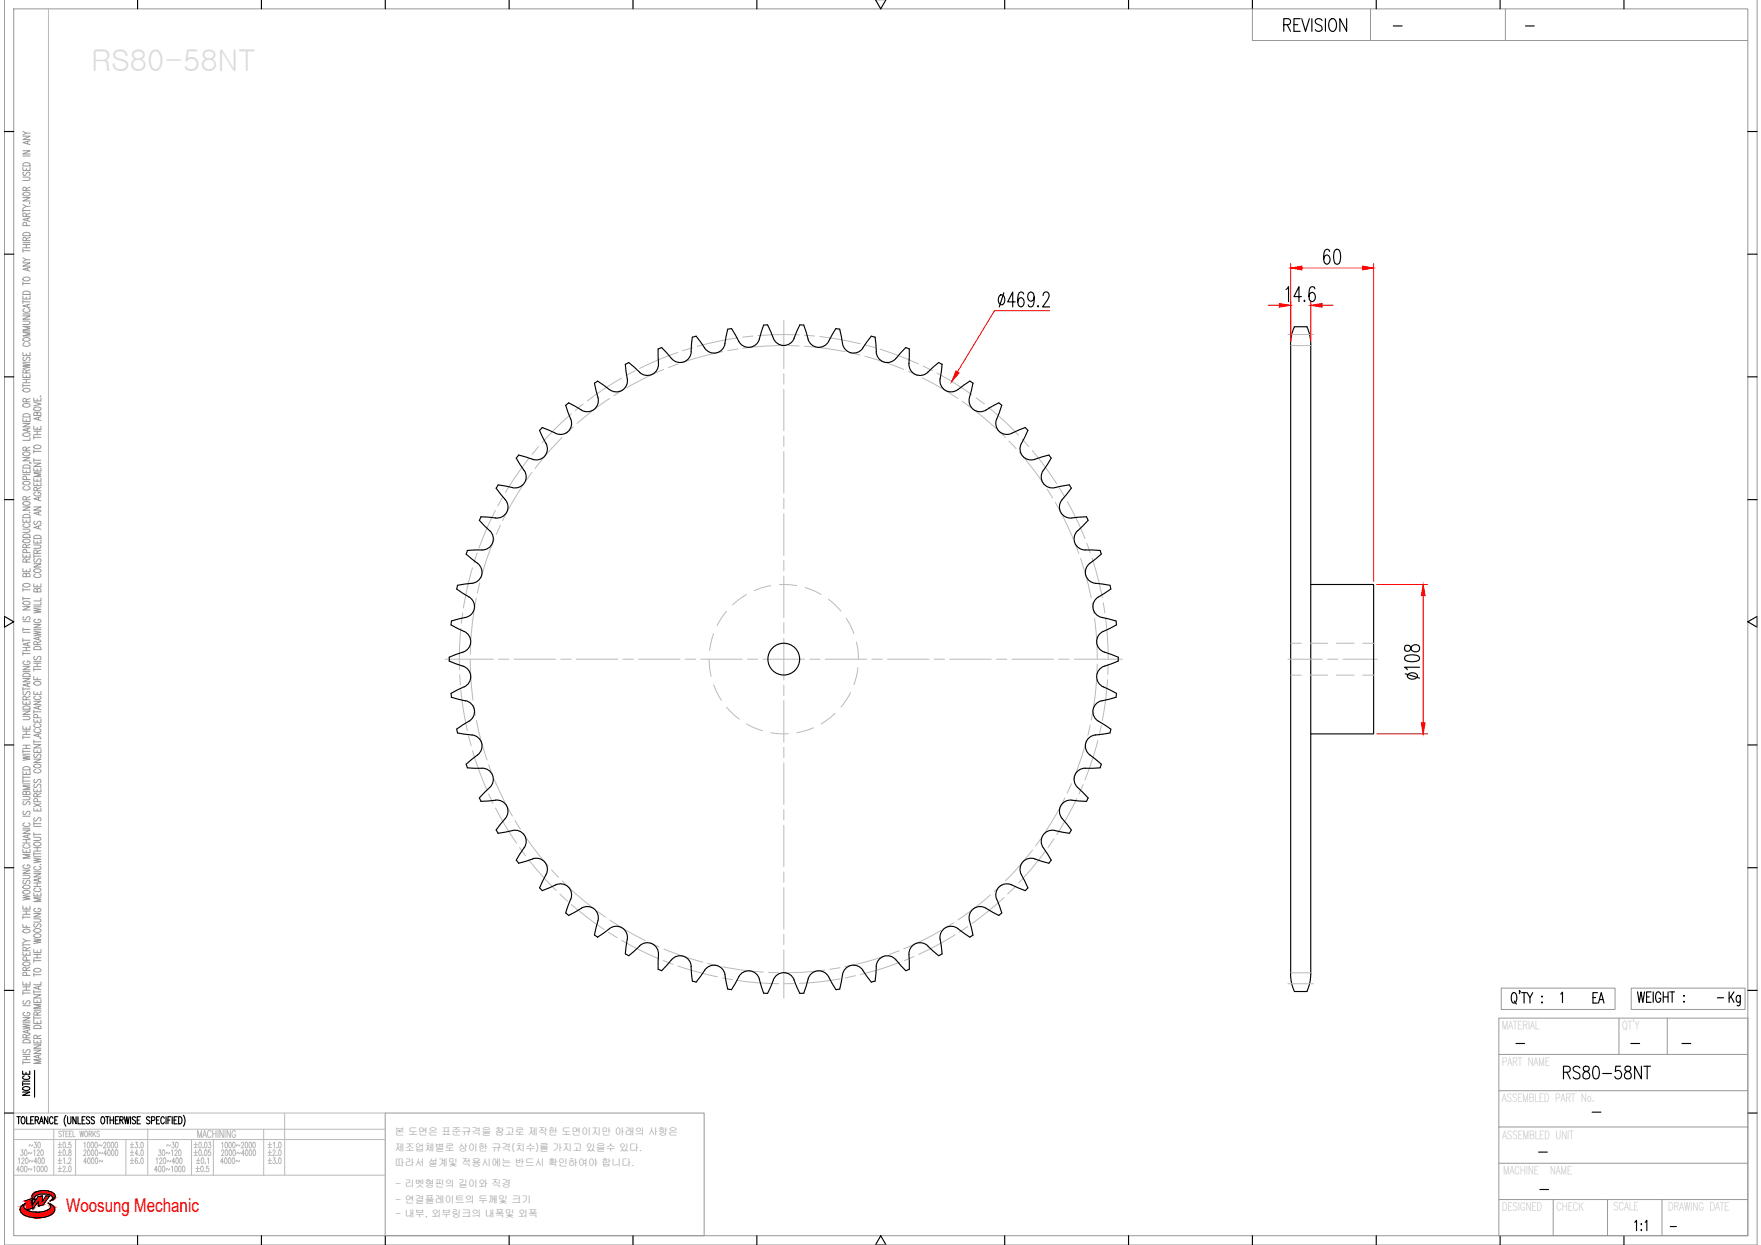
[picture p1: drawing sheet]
<svg xmlns="http://www.w3.org/2000/svg" width="297mm" height="210mm" viewBox="0 0 297 210" stroke-linecap="round" stroke-linejoin="round" font-family="sans-serif">
<defs><g id="words">
<text font-size="5.3" x="290.7" y="170.7">Kg</text>
<text font-size="4.9" x="267.8" y="170.4">EA</text>
<text font-size="3.2" fill="#f00" x="11.1" y="204.3">Woosung Mechanic</text>
<g font-size="2.6">
<text x="234.2" y="5.6">-</text>
<text x="256.5" y="5.6">-</text>
<text x="288.9" y="169.3">-</text>
<text x="254.7" y="177.1">-</text>
<text x="274.1" y="177.1">-</text>
<text x="282.9" y="177.1">-</text>
<text x="267.8" y="188.7">-</text>
<text x="258.6" y="195.4">-</text>
<text x="258.9" y="201.8">-</text>
<text x="280.8" y="208.1">-</text>
</g>
<g font-size="1.7" fill="#989898">
<text x="66.6" y="191.4">본 도면은 표준규격을 참고로 제작한 도면이지만 아래의 사항은</text>
<text x="66.6" y="194.1">제조업체별로 상이한 규격(치수)를 가지고 있을수 있다.</text>
<text x="66.6" y="196.6">따라서 설계및 적용시에는 반드시 확인하여야 합니다.</text>
<text x="66.7" y="200.2">- 리벳형핀의 길이와 직경</text>
<text x="66.7" y="202.8">- 연결플레이트의 두께및 크기</text>
<text x="66.7" y="205.2">- 내부, 외부링크의 내폭및 외폭</text>
</g>
</g></defs>
<!-- layer: 0 -->
<g fill="none" stroke="#989898" stroke-width=".17">
<path d="M.7 -.1v210h295.7v-210M2.3 1.5h292.5v206.8h-292.5zM211.3 1.5v5.3h83.5M231.2 1.5v5.3M253.9 1.5v5.3M3.9 33.3h1.2l-1.2 .6h1.2M3.9 29.9h.8l.4 .2-.2 .3h-1M3.9 28.2v.5h1.2v-.5M3.9 25.4h1.2l-1.2 .6h1.2M3.9 23h1.2l-1.2 .5h1.2M3.9 35.2v.6M3.9 35.5h1.2"/>
<path d="M3.9 34.5l.5 .3M3.9 26.3h1.2M3.9 22.1l.5 .4M3.9 39.3a.82 .82 0 0 1 1.2 .1v.3h-1.2zM3.9 32.5a.91 .91 0 0 1 1.2 .1 .64 .64 0 0 1-.6 .4 .64 .64 0 0 1-.6-.4zM3.9 27.6a.84 .84 0 0 1 1.2 .1v.3h-1.2zM4 29l-.1 .4 .1 .2 .3-.1a.52 .52 0 0 1 .7-.4l.1 .3-.2 .2M4.4 36.5v-.5h-.4l-.1 .5h1.2M4.4 32.1l-.1-.5h-.4v.5h1.2M4.4 28.4v.3M4.5 38.1l-.1-.5-.1-.1-.4 .1v.5h1.2M4.7 23.8v.4"/>
<path d="M4.7 36.8v.4M5 34.2v.1zM5.1 36.7l-1.2 .3 1.2 .3M5.1 34.8h-.7l-.5 .3M5.1 23.7l-1.2 .3 1.2 .4M5.1 22.5h-.7l-.5 .3M5.1 35.9l-.7 .3M5.1 31.6l-.7 .2M3.9 59.4v.6h1.2v-.6M3.9 54.1h.8l.4 .3-.2 .3h-1M3.9 53.2h1.2l-1.2 .6h1.2M3.9 49.9v.5h1.2v-.5"/>
<path d="M3.9 44.3h1.2l-1.2 .6h1.2M3.9 42v.5M3.9 47.5v.6M3.9 50.6v.6M3.9 52.9h1.2M3.9 50.9h1.2M3.9 47.8h1.2M3.9 43.5l.5 .3M3.9 42.3h1.2M3.9 41.8h1.2M3.9 41.2h1.2M3.9 40.9h1.2"/>
<path d="M3.9 57.1a.91 .91 0 0 1 1.2 0 .69 .69 0 0 1-1.2 .3zM3.9 49.2a.82 .82 0 0 1 1.2 .2v.2h-1.2zM3.9 46.9a.71 .71 0 0 1 1.2 .2 .7 .7 0 0 1-1.2-.1zM4.2 57.8a.32 .32 0 0 0-.3 .4 .32 .32 0 0 0 .4 .2h.3a.32 .32 0 0 0 .5-.2 .32 .32 0 0 0-.3-.4M4.2 52a.32 .32 0 0 0-.3 .5 .32 .32 0 0 0 .4 .2h.3a.32 .32 0 0 0 .5-.2 .32 .32 0 0 0-.3-.5M4.4 40.6v-.5h-.4l-.1 .5h1.2M4.4 41.2v.6M4.4 50.1v.3M4.4 59.6v.4M4.7 45.2v.4M4.7 51.4v.4M5.1 56h-1.2l1.2 .3-1.2 .3h1.2"/>
<path d="M5.1 55h-1.2l1.2 .3-1.2 .4h1.2M5.1 51.3l-1.2 .3 1.2 .3M5.1 45.1l-1.2 .3 1.2 .3M5.1 43.8h-.7l-.5 .3M5.1 40l-.7 .3M3.9 79.2v.5h1.2v-.5M3.9 77.1h1.2l-1.2 .6h1.2M3.9 73.2a.72 .72 0 0 1 1.2 .2 .87 .87 0 0 1-1.2 0zM3.9 71.4h1.2l-1.2 .6h1.2M3.9 70.5v.6h1.2v-.6M3.9 63.1v.5h1.2v-.5M3.9 61.3l1.2 .2-1.2 .2 1.2 .2-1.2 .2"/>
<path d="M3.9 64.7v.6M3.9 65h1.2M3.9 64.5h1.2M3.9 64h1.2M3.9 61.1h1.2M3.9 78.5a.84 .84 0 0 1 1.2 .1v.3h-1.2zM3.9 76.4a.71 .71 0 0 1 1.2 .2 .7 .7 0 0 1-1.2-.2zM3.9 69.9a.79 .79 0 0 1 1.2 .1v.3h-1.2zM3.9 68.2a.91 .91 0 0 1 1.2 .1 .69 .69 0 0 1-1.2 .2zM3.9 65.6a.74 .74 0 0 1 1.2 .2 .7 .7 0 0 1-1.2-.1zM4 60.2a.29 .29 0 0 0-.1 .5 .29 .29 0 0 0 .5-.1l.1-.2a.31 .31 0 0 1 .5-.1 .31 .31 0 0 1-.1 .5M4.4 75.9v-.5h-.5v.5h1.2"/>
<path d="M4.4 67.7v-.4l-.4-.1-.1 .5h1.2M4.4 62.9v-.5h-.5v.5h1.2M4.4 63.3v.3M4.4 64v.5M4.4 70.8v.3M4.4 79.4v.3M4.7 72.3v.4M5 78l.3 .1M5.1 73.8v.4h-1.2M5.1 72.2l-1.2 .3 1.2 .3M5.1 75.4l-.7 .2M5.1 67.2l-.7 .3"/>
<path d="M5.1 62.3l-.7 .3M5.7 78.9v.5h1.2v-.5M5.7 78.1h1.2l-1.2 .5h1.2M5.7 71.9v.5h1.2v-.5M5.7 67.8l1.2 .3-1.2 .3M5.7 67.1v.5h1.2v-.5M5.7 73.5v.5M5.7 75.8v.6M5.7 77.3v.6M5.7 77.6h1.2M5.7 76.1h1.2M5.7 73.7h1.2"/>
<path d="M5.7 73.3h1.2M5.7 72.7h1.2M5.8 75.2a.71 .71 0 0 1 1.1 .2 .73 .73 0 0 1-1.2-.1zM5.8 68.8a.91 .91 0 0 1 1.1 0 .69 .69 0 0 1-1.1 .3zM6.3 69.7l.2-.2h.3l.1 .2v.4h-1.2l.1-.6 .4 .1 .1 .5M6.3 67.3v.3M6.3 72.1v.3M6.3 72.7v.6M6.3 79.1v.3M6.5 70.4v.4M6.8 66.8h.1zM6.9 79.7h-1.2l1.2 .3-1.2 .4h1.2"/>
<path d="M6.9 70.3l-1.2 .3 1.2 .3M3.9 95.9v.5h1.2v-.5M3.9 93.4v.5h1.2v-.5M3.9 89.2h1l.2 .2-.2 .3-1 .1M3.9 87.5v.5h1.2v-.5M3.9 85.5h1.2l-1.2 .5h1.2M3.9 99.2v.5M3.9 99.4h1.2M3.9 80h1.2M3.9 98.5a.91 .91 0 0 1 1.2 .1 .64 .64 0 0 1-.6 .4 .64 .64 0 0 1-.6-.4zM3.9 91.1a.71 .71 0 0 1 1.2 .2 .73 .73 0 0 1-1.2-.2zM3.9 90.2a.79 .79 0 0 1 1.2 .1v.3h-1.2z"/>
<path d="M3.9 86.9a.82 .82 0 0 1 1.2 .1v.3h-1.2zM3.9 84.7a.91 .91 0 0 1 1.2 .1 .64 .64 0 0 1-.6 .4 .64 .64 0 0 1-.6-.4zM3.9 81.3a.91 .91 0 0 1 1.2 .1 .64 .64 0 0 1-.6 .4 .64 .64 0 0 1-.6-.4zM4.2 88.3a.32 .32 0 0 0-.3 .4 .32 .32 0 0 0 .4 .2h.3a.32 .32 0 0 0 .5-.2 .32 .32 0 0 0-.3-.4M4.2 82a.32 .32 0 0 0-.3 .4 .32 .32 0 0 0 .4 .2h.3a.32 .32 0 0 0 .5-.2 .32 .32 0 0 0-.3-.4M4.4 96.9l.3-.2h.3l.1 .2v.3h-1.2l.1-.5h.4v.5M4.4 94.8v-.5l-.4-.1-.1 .6h1.2M4.4 92.3l-.1-.5-.4 .1v.4h1.2M4.4 84.3v-.5l-.4-.1-.1 .6h1.2M4.4 87.7v.3M4.4 93.6v.3M4.4 96.1v.3"/>
<path d="M4.5 93.2l-.1-.5h-.5v.5h1.2M4.5 80.8l-.1-.4-.1-.1-.4 .1v.4h1.2M5 86.4h.1M5.1 94.2l-.7 .3M5.1 91.8l-.7 .2M5.1 83.7l-.7 .3M5.7 98.4v.5h1.2v-.5M5.7 95.1h1.2l-1.2 .5h1.2M5.7 91.9h.9l.3 .2-.2 .3h-1M5.7 91v.6h1.2v-.6M5.7 85.5h1.2l-1.2 .5h1.2M5.7 81.4v.5h1.2v-.5"/>
<path d="M5.7 80.6v.5h1.2v-.5M5.7 93.5v.6M5.7 93.8h1.2M5.8 96a.91 .91 0 0 1 1.1 .1 .64 .64 0 0 1-.6 .4 .64 .64 0 0 1-.6-.4zM5.8 90.4a.79 .79 0 0 1 1.1 .1v.3h-1.2zM5.9 94.2a.29 .29 0 0 0-.2 .5 .29 .29 0 0 0 .5-.1l.1-.2a.31 .31 0 0 1 .5-.1 .31 .31 0 0 1-.1 .5M5.9 87.9l-.2 .2 .2 .3 .3-.1 .1-.3a.3 .3 0 0 1 .5-.1 .3 .3 0 0 1-.1 .5M6 96.8a.32 .32 0 0 0-.3 .4 .32 .32 0 0 0 .5 .2h.2a.32 .32 0 0 0 .5-.2 .32 .32 0 0 0-.3-.4M6 83a.32 .32 0 0 0-.3 .4 .32 .32 0 0 0 .5 .2h.2a.34 .34 0 0 0 .5-.3 .34 .34 0 0 0-.5-.3v.2M6.3 99.4l.2-.2 .3 .1 .1 .1v.4h-1.2l.1-.5h.4l.1 .5M6.3 93.3l-.1-.5h-.4l-.1 .5h1.2M6.3 82.7l-.1-.5h-.4l-.1 .5h1.2"/>
<path d="M6.3 80.8v.3M6.3 81.6v.3M6.3 91.2v.4M6.3 98.6v.3M6.5 83.9v.4M6.5 86.4v.4M6.5 88.7v.4M6.9 88.6l-1.2 .3 1.2 .3M6.9 86.2l-1.2 .3 1.2 .4M6.9 83.8l-1.2 .3 1.2 .3M6.9 92.7l-.6 .3M6.9 82.2l-.6 .3"/>
<path d="M3.9 119.9h1.2l-1.2 .6h1.2M3.9 118.2v.5h1.2v-.5M3.9 114.4h1.2l-1.2 .5h1.2M3.9 112.3h1.2l-1.2 .6h1.2M3.9 102.3h1.2l-1.2 .5h1.2M3.9 100.6v.6M3.9 105.8v.6M3.9 107.6v.6M3.9 109.9v.6M3.9 115.9v.5M3.9 116.2h1.2M3.9 113.2h1.2"/>
<path d="M3.9 110.2h1.2M3.9 109.7h1.2M3.9 109.1h1.2M3.9 107.9h1.2M3.9 106.6h1.2M3.9 106.1h1.2M3.9 104.8h1.2M3.9 100.9h1.2M3.9 119.2a.84 .84 0 0 1 1.2 .1v.3h-1.2zM3.9 113.7a.82 .82 0 0 1 1.2 .1v.3h-1.2zM3.9 101.5a.91 .91 0 0 1 1.2 .1 .69 .69 0 0 1-1.2 .2zM4 116.6a.29 .29 0 0 0-.1 .5 .29 .29 0 0 0 .5-.1l.1-.2a.31 .31 0 0 1 .5-.1 .31 .31 0 0 1-.1 .5"/>
<path d="M4 104a.29 .29 0 0 0-.1 .4 .29 .29 0 0 0 .5 0l.1-.3a.31 .31 0 0 1 .5-.1 .31 .31 0 0 1-.1 .5M4.2 111.5a.32 .32 0 0 0-.3 .4 .32 .32 0 0 0 .4 .2h.3a.34 .34 0 0 0 .5-.3 .34 .34 0 0 0-.5-.3v.2M4.4 118v-.5l-.4-.1-.1 .6h1.2M4.4 109.1v.6M4.4 118.4v.3M4.7 108.4v.4M4.7 115.3v.4M5.1 115.2l-1.2 .3 1.2 .3M5.1 108.3l-1.2 .3 1.2 .3M5.1 117.4l-.7 .3M5.7 118.2h1.2l-1.2 .6h1.2M5.7 116.6v.5h1.2v-.5"/>
<path d="M5.7 114.1v.5h1.2M5.7 106.4l1.2 .2-1.2 .2 1.2 .2-1.2 .2M5.7 105.3h1.2l-1.2 .5h1.2M5.7 102.5l1.2 .3-1.2 .1 1.2 .3-1.2 .1M5.7 112.6v.5M5.7 119.7v.6M5.7 112.9h1.2M5.7 112.4h1.2M5.7 111.8h1.2M5.7 111.5h1.2M5.7 106.2h1.2M5.7 102.3h1.2"/>
<path d="M5.8 115a.71 .71 0 0 1 1.1 .3 .7 .7 0 0 1-1.2-.2zM5.8 109.1a.84 .84 0 0 1 1.1 .2v.2h-1.2zM5.9 110.7a.29 .29 0 0 0-.2 .4 .29 .29 0 0 0 .5 0l.1-.3a.31 .31 0 0 1 .5-.1 .31 .31 0 0 1-.1 .5M6 117.4a.32 .32 0 0 0-.3 .4 .32 .32 0 0 0 .5 .2h.2a.32 .32 0 0 0 .5-.2 .32 .32 0 0 0-.3-.4M6 104.4a.32 .32 0 0 0-.3 .4 .32 .32 0 0 0 .5 .2h.2a.33 .33 0 0 0 .5-.3 .33 .33 0 0 0-.5-.3v.2M6.3 108.7l-.1-.5h-.4l-.1 .5h1.2M6.3 111.8v.6M6.3 114.3v.3M6.3 116.7v.4M6.5 107.5v.4M6.5 119.1v.4M6.9 119l-1.2 .3 1.2 .3"/>
<path d="M6.9 107.3l-1.2 .3 1.2 .4M6.9 101.5v.5h-1.2M6.9 100.8v.5h-1.2M6.9 108.1l-.6 .3M3.9 139.9h1.2l-1.2 .6h1.2M3.9 134.3h.8l.4 .2-.2 .3h-1M3.9 130v.6h1.2v-.6M3.9 127.4l1.2 .2-1.2 .2 1.2 .2-1.2 .2M3.9 122.4v.6h1.2v-.6M3.9 120.8h.8l.4 .2-.2 .3h-1M3.9 124v.6M3.9 126.4v.6"/>
<path d="M3.9 130.8v.5M3.9 131.4v.6M3.9 139.6h1.2M3.9 137.6h1.2M3.9 132.2h1.2M3.9 131.7h1.2M3.9 131h1.2M3.9 127.2h1.2M3.9 126.7h1.2M3.9 126.2h1.2M3.9 125.6h1.2M3.9 124.3h1.2"/>
<path d="M3.9 123.8h1.2M3.9 123.3h1.2M3.9 129.4a.82 .82 0 0 1 1.2 .1v.3h-1.2zM4 136.8a.29 .29 0 0 0-.1 .4 .29 .29 0 0 0 .5 0l.1-.3a.31 .31 0 0 1 .5-.1 .31 .31 0 0 1-.1 .5M4 135.1l-.1 .2 .1 .4 .3-.1 .2-.3a.3 .3 0 0 1 .5-.1 .3 .3 0 0 1-.1 .5M4.2 138.7a.32 .32 0 0 0-.3 .4 .32 .32 0 0 0 .4 .3h.3a.32 .32 0 0 0 .5-.3 .32 .32 0 0 0-.3-.4M4.4 133.6l.3-.2h.3l.1 .2v.4h-1.2l.1-.6 .4 .1v.5M4.4 122.6v.4M4.4 123.3v.5M4.4 125.6v.6M4.4 130.2v.4M5.1 132.5h-1.2l1.2 .3-1.2 .3h1.2"/>
<path d="M5.7 136.2v.5h1.2v-.5M5.7 133v.5h1.2v-.5M5.7 128h1.2l-1.2 .6h1.2M5.7 126.3v.6h1.2v-.6M5.7 125.5h1.2l-1.2 .6h1.2M5.7 121.3v.5h1.2v-.5M5.7 124.8v.5M5.7 138.6v.5M5.7 139.3h1.2M5.7 138.9h1.2M5.7 135.5l1.2 .5M5.7 125.1h1.2"/>
<path d="M5.7 120h1.2M5.8 129a.91 .91 0 0 1 1.1 .1 .69 .69 0 0 1-1.1 .2zM5.9 137.9a.29 .29 0 0 0-.2 .4 .29 .29 0 0 0 .5 0l.1-.3a.31 .31 0 0 1 .5-.1 .31 .31 0 0 1-.1 .5M5.9 132.2l-.2 .4a.26 .26 0 0 0 .2 .2 .26 .26 0 0 0 .3-.2l.1-.2a.31 .31 0 0 1 .5-.1 .31 .31 0 0 1-.1 .5M5.9 131.4a.29 .29 0 0 0-.2 .5 .29 .29 0 0 0 .5-.1l.1-.2a.31 .31 0 0 1 .5-.1 .31 .31 0 0 1-.1 .5M5.9 127.1a.29 .29 0 0 0-.2 .5 .29 .29 0 0 0 .5-.1l.1-.2a.31 .31 0 0 1 .5-.1 .31 .31 0 0 1-.1 .5M6 129.7a.32 .32 0 0 0-.3 .4 .32 .32 0 0 0 .5 .2h.2a.32 .32 0 0 0 .5-.2 .32 .32 0 0 0-.3-.4M6 122.9a.32 .32 0 0 0-.3 .4 .32 .32 0 0 0 .5 .2h.2a.32 .32 0 0 0 .5-.2 .32 .32 0 0 0-.3-.4M6 122a.32 .32 0 0 0-.3 .5 .32 .32 0 0 0 .5 .2h.2a.32 .32 0 0 0 .5-.2 .32 .32 0 0 0-.3-.5M6.3 134.3l-.1-.4-.4-.1-.1 .5h1.2M6.3 121.4v.4M6.3 126.5v.4"/>
<path d="M6.3 133.2v.3M6.3 136.4v.3M6.3 135.2v-.5l-.2-.1-.3 .1-.1 .5h1.2M6.3 121v-.5h-.5l-.1 .5h1.2M6.5 123.8v.4M6.8 124.5h.1zM6.9 123.6l-1.2 .4 1.2 .3M6.9 135.5l-1.2 .5M6.9 133.8l-.6 .2M3.9 155.8v.6h1.2M3.9 152.8v.5h1.2v-.5M3.9 151l1.2 .1-1.2 .2 1.2 .2-1.2 .2"/>
<path d="M3.9 149.5a.72 .72 0 0 1 1.2 .1 .87 .87 0 0 1-1.2 0zM3.9 147.6h.8l.4 .2-.2 .3h-1M3.9 146.7h1.2l-1.2 .5h1.2M3.9 143.2v.5h1.2v-.5M3.9 154.4v.5M3.9 159v.6M3.9 159.3h1.2M3.9 158.3l.5 .3M3.9 154.6h1.2M3.9 154.1h1.2M3.9 153.6h1.2M3.9 142.1h1.2"/>
<path d="M3.9 141.6h1.2M3.9 156.8a.91 .91 0 0 1 1.2 .1 .64 .64 0 0 1-.6 .4 .64 .64 0 0 1-.6-.4zM3.9 150.3a.91 .91 0 0 1 1.2 0 .64 .64 0 0 1-.6 .5 .64 .64 0 0 1-.6-.5zM4 148.4a.29 .29 0 0 0-.1 .5 .29 .29 0 0 0 .5-.1l.1-.2a.31 .31 0 0 1 .5-.1 .31 .31 0 0 1-.1 .5M4.2 145.8a.32 .32 0 0 0-.3 .4 .32 .32 0 0 0 .4 .2h.3a.33 .33 0 0 0 .5-.3 .33 .33 0 0 0-.5-.3v.2M4.2 142.4a.32 .32 0 0 0-.3 .4 .32 .32 0 0 0 .4 .2h.3a.32 .32 0 0 0 .5-.2 .32 .32 0 0 0-.3-.4M4.4 141.6v.5M4.4 143.4v.3M4.4 152.9v.4M4.4 153.6v.5M4.4 156v.4M4.7 140.8v.4"/>
<path d="M5.1 158.6h-.7l-.5 .3M5.1 144.1h-1.2l1.2 .3-1.2 .3h1.2M5.1 140.7l-1.2 .3 1.2 .4M5.1 159.7l-.7 .3M5.7 158.3l1.2 .2-1.2 .2 1.2 .2-1.2 .2M5.7 154.9h.9l.3 .2-.2 .3-1 .1M5.7 154h1.2l-1.2 .6h1.2M5.7 150.5v.6h1.2v-.6M5.7 147.3h1.2l-1.2 .5h1.2M5.7 144.7l1.2 .2-1.2 .2 1.2 .2-1.2 .2M5.7 141.2h.9l.3 .2-.2 .3h-1M5.7 140.4v.5"/>
<path d="M5.7 143.7v.5M5.7 149.5h1.2M5.7 148.9h1.2M5.7 147h1.2M5.7 144.4h1.2M5.7 143.9h1.2M5.7 143.5h1.2M5.7 142.9h1.2M5.7 140.7h1.2M5.8 157.6a.71 .71 0 0 1 1.1 .2 .7 .7 0 0 1-1.2-.1zM5.8 156.7a.71 .71 0 0 1 1.1 .2 .7 .7 0 0 1-1.2-.1zM5.8 142.1a.71 .71 0 0 1 1.1 .3 .7 .7 0 0 1-1.2-.2z"/>
<path d="M5.9 155.8l-.2 .1 .2 .4 .3-.1 .1-.3a.3 .3 0 0 1 .5-.1 .3 .3 0 0 1-.1 .5M6 153.1a.32 .32 0 0 0-.3 .4 .32 .32 0 0 0 .5 .2h.2a.34 .34 0 0 0 .5-.3 .34 .34 0 0 0-.5-.3v.2M6 149.7a.32 .32 0 0 0-.3 .4 .32 .32 0 0 0 .5 .2h.2a.32 .32 0 0 0 .5-.2 .32 .32 0 0 0-.3-.4M6 146.1a.32 .32 0 0 0-.3 .4 .32 .32 0 0 0 .5 .2h.2a.32 .32 0 0 0 .5-.2 .32 .32 0 0 0-.3-.4M6.3 142.9v.6M6.3 148.9v.6M6.3 150.7v.4M6.5 148.2v.4M6.8 145.8h.1zM6.9 151.4h-1.2l1.2 .3-1.2 .3h1.2M6.9 148.1l-1.2 .3 1.2 .3M3.9 172.7l1.2 .2-1.2 .2 1.2 .2-1.2 .2"/>
<path d="M3.9 171.6h1.2l-1.2 .5h1.2M3.9 165.5v.6h1.2v-.6M3.9 160.5v.6h1.2v-.6M3.9 179.1h1.2M3.9 167.1v.6M3.9 178.9v.5M3.9 178.7h1.2M3.9 178.1h1.2M3.9 177.8h1.2M3.9 172.4h1.2M3.9 169.6h1.2M3.9 167.4h1.2"/>
<path d="M3.9 167h1.2M3.9 166.4h1.2M3.9 175.4a.82 .82 0 0 1 1.2 .1v.3h-1.2zM3.9 162.3a.71 .71 0 0 1 1.2 .3 .7 .7 0 0 1-1.2-.2zM4 176.9l-.1 .2 .1 .4 .3-.1 .2-.3a.3 .3 0 0 1 .5-.1 .3 .3 0 0 1-.1 .5M4 168.7a.29 .29 0 0 0-.1 .5 .29 .29 0 0 0 .5-.1l.1-.2a.31 .31 0 0 1 .5-.1 .31 .31 0 0 1-.1 .5M4.2 170.7a.32 .32 0 0 0-.3 .4 .32 .32 0 0 0 .4 .2h.3a.33 .33 0 0 0 .5-.3 .33 .33 0 0 0-.5-.3v.2M4.4 175v-.5l-.4-.1-.1 .6h1.2M4.4 163.6v-.5h-.4l-.1 .5h1.2M4.4 160.3v-.5h-.4l-.1 .5h1.2M4.4 160.7v.4M4.4 165.7v.4"/>
<path d="M4.4 166.4v.6M4.4 178.1v.6M4.5 164.5l-.1-.5h-.5v.5h1.2M4.5 161.9l-.1-.5-.1-.1-.4 .1v.5h1.2M4.7 173.7v.4M5.1 173.6l-1.2 .3 1.2 .4M5.1 174.4l-.7 .3M5.1 163.1l-.7 .2M5.7 177.1h1.2l-1.2 .5h1.2M5.7 176.2h1.2l-1.2 .5h1.2M5.7 175.3v.5h1.2v-.5M5.7 172v.6h1.2v-.6"/>
<path d="M5.7 168.5v.5h1.2v-.5M5.7 167.7h1.2l-1.2 .6h1.2M5.7 160.1v.5h1.2v-.5M5.7 171.6h1.2M5.7 161.7v.6M5.7 164.1v.5M5.7 166.9v.6M5.7 171.4v.5M5.7 170.3h1.2M5.7 167.2h1.2M5.7 164.3h1.2M5.7 162h1.2"/>
<path d="M5.7 161.5h1.2M5.7 160.9h1.2M5.8 173a.82 .82 0 0 1 1.1 .1v.3h-1.2zM5.8 163.4a.71 .71 0 0 1 1.1 .3 .87 .87 0 0 1-1.2 0zM6.3 175.1l-.1-.5h-.4l-.1 .5h1.2M6.3 171.1l-.1-.4-.4-.1-.1 .5h1.2M6.3 160.3v.3M6.3 160.9v.6M6.3 168.7v.3M6.3 172.2v.4M6.3 175.5v.3M6.5 166.3v.4"/>
<path d="M6.5 177.9v.4M6.9 178.7h-1.2l1.2 .3-1.2 .3h1.2M6.9 177.8l-1.2 .3 1.2 .3M6.9 169.3h-1.2l1.2 .4-1.2 .3h1.2M6.9 166.2l-1.2 .3 1.2 .4M6.9 165.5v.5h-1.2M6.9 174.5l-.6 .3M6.9 170.6l-.6 .3M252.8 177.8h42M252.8 171.7h42v36.6h-42zM253.2 166.6h19.2v3.6h-19.2zM273.1 171.7v6.1"/>
<path d="M275.2 166.6h19.2v3.6h-19.2zM281.2 171.7v6.1M65 187.7h53.8v20.6h-53.8zM252.8 196.1h42M252.8 183.9h42M252.8 190h42M252.8 202.2h42M262 202.2v6.1M271.2 202.2v6.1M280.3 202.2v6.1"/>
</g>
<g fill="none" stroke="#000" stroke-width=".19">
<path d="M23.2 -.1v1.6M44.1 -.1v1.6M65 -.1v1.6M85.9 -.1v1.6M106.8 -.1v1.6M127.7 -.1v1.6M147.7 -.1l.9 1.6 .9-1.6M169.5 -.1v1.6M190.4 -.1v1.6M211.3 -.1v1.6M232.1 -.1v1.6M253 -.1v1.6"/>
<path d="M273.9 -.1v1.6M216.5 4.2h.8a.52 .52 0 0 0 .4-.5 .52 .52 0 0 0-.4-.6h-.8v2.2M217.1 4.2l.6 1.1M218.3 4.2h.6M219.3 3.1h-1v2.2h1M219.6 3.1l.6 2.2 .7-2.2M221.3 3.1v2.2M223 3.4a.58 .58 0 0 0-.7-.3 .58 .58 0 0 0-.4 .8l.8 .4a.53 .53 0 0 1 .3 .5 .53 .53 0 0 1-.4 .5h-.3l-.4-.3M223.6 3.1v2.2M224.5 3.3l.1-.2a.93 .93 0 0 1 .8 1.4l-.1 .3a.57 .57 0 0 1-.5 .5 .57 .57 0 0 1-.6-.5 1.47 1.47 0 0 1 .3-1.5zM227.1 3.1v2.2l-1.1-2.2v2.2M.7 22.2h1.6"/>
<path d="M294.8 22.2h1.6M.7 42.9h1.6M111.6 58.6l1.3 1.5a1.93 1.93 0 0 0 2.1 1 1.93 1.93 0 0 0 1.6-1.8M111.6 58.6l-.6 .2v2a1.92 1.92 0 0 1-.8 2.2 1.92 1.92 0 0 1-2.3-.2M116.8 56.8l-.2 2.5M116.8 56.9l.6-.2 1.5 2M123.4 55.4l1 1.7a1.92 1.92 0 0 0 1.8 1.5 1.92 1.92 0 0 0 1.9-1.4M123.4 55.4l-.6 .1-.4 1.9a1.91 1.91 0 0 1-1.3 2 1.91 1.91 0 0 1-2.2-.7M134 57a1.91 1.91 0 0 1-2.1 1.2 1.91 1.91 0 0 1-1.6-1.6l-.8-1.8h-.7l-.7 2.4M134.9 54.8l-1 2.2M134.9 54.8h.7l.7 2.4M141 55.4l-1 1.7a1.92 1.92 0 0 1-1.8 1.5 1.92 1.92 0 0 1-1.9-1.4"/>
<path d="M141 55.4l.6 .1 .4 1.9a1.93 1.93 0 0 0 1.3 2 1.93 1.93 0 0 0 2.2-.7M147 56.7l-1.5 2M147 56.7l.6 .2 .2 2.4M152.8 58.6l-1.4 1.5a1.93 1.93 0 0 1-2.1 1 1.93 1.93 0 0 1-1.5-1.8M152.8 58.6l.6 .2-.1 2a1.92 1.92 0 0 0 .9 2.2 1.92 1.92 0 0 0 2.3-.2M217.7 58l.2-1.5 .4-1.4h2.1l.5 1.4 .2 1.5M217.7 58.1v106.1M221.1 58.1v106.1l-.2 1.5-.5 1.5h-2.1l-.4-1.5-.2-1.5M294.8 42.9h1.6M.7 63.5h1.6M87.1 77.2l1.3 2.1M87.5 76.7l2.4 .7"/>
<path d="M87.5 76.7l-.4 .5M88.4 79.3a1.87 1.87 0 0 1 0 2.1 1.87 1.87 0 0 1-1.9 .8M91 72.6l.9 1.7a1.91 1.91 0 0 1 .1 2.4 1.91 1.91 0 0 1-2.2 .7M91.4 72.1l2.3 .9M91.5 72.1l-.5 .5M95.4 68.3l.7 1.9a1.91 1.91 0 0 1-.1 2.3 1.91 1.91 0 0 1-2.3 .6M95.9 67.9l-.5 .4M102.8 65.7l-2-1.4-.5 .3 .4 1.9a1.95 1.95 0 0 1-.5 2.5 1.95 1.95 0 0 1-2.5-.1l-1.8-1M105.5 61.4l.2 2a1.91 1.91 0 0 1-.6 2.3 1.91 1.91 0 0 1-2.3 0M106.1 61.1l1.8 1.7M106.1 61.1l-.6 .3M158.3 61.1l-1.8 1.7"/>
<path d="M158.4 61.1l.5 .3M158.6 63.9a1.87 1.87 0 0 0 .9 1.9 1.87 1.87 0 0 0 2.1-.1M158.9 61.4l-.3 2.5M161.6 65.7l2-1.4 .5 .3-.4 1.9a1.95 1.95 0 0 0 .5 2.5 1.95 1.95 0 0 0 2.5-.1l1.8-1M168.5 67.9l.5 .4M169 68.3l-.7 1.9a1.91 1.91 0 0 0 .1 2.3 1.91 1.91 0 0 0 2.3 .6M172.9 72.1l-2.2 .9M172.9 72.1l.5 .5-.9 1.7a1.95 1.95 0 0 0 0 2.6 1.95 1.95 0 0 0 2.5 .4l1.9-.6M176.9 76.7l.4 .5M177.3 77.2l-1 1.7a1.91 1.91 0 0 0-.5 2.3 1.91 1.91 0 0 0 2.1 1M294.8 63.5h1.6M.7 84.2h1.6"/>
<path d="M77 99.3l1.7 1.1a1.92 1.92 0 0 1 1.3 1.9 1.92 1.92 0 0 1-1.5 1.8M78.8 92.8l-.2 .6 1.6 1.3a1.95 1.95 0 0 1 1 2.3 1.95 1.95 0 0 1-2.1 1.4l-1.9 .3-.2 .6M80.8 87.7l1.4 1.4a1.95 1.95 0 0 1 .9 2.5 1.95 1.95 0 0 1-2.3 1.1l-2 .1M81.1 87.1l-.2 .6M83.7 82.3l1.2 1.6a1.95 1.95 0 0 1 .6 2.5 1.95 1.95 0 0 1-2.4 .9l-2-.2M84 81.7l2.4 .5M84 81.8l-.3 .5M179.2 84.2a1.91 1.91 0 0 0-.1 2.4 1.91 1.91 0 0 0 2.2 .7l2-.2M180.4 81.7l-2.5 .5M180.4 81.8l.3 .5-1.5 1.9M183.1 92.7l2.5 .1 .2 .6-2 1.6M183.3 87.1l.2 .6"/>
<path d="M183.5 87.7l-1.3 1.4a1.91 1.91 0 0 0-1 2.2 1.91 1.91 0 0 0 1.9 1.4M183.8 95a1.91 1.91 0 0 0-.6 2.2 1.91 1.91 0 0 0 2.1 1.2l1.9 .3 .2 .6-1.7 1.1a1.92 1.92 0 0 0-1.3 1.9 1.92 1.92 0 0 0 1.4 1.8M221.1 98.5h10.6v25.2h-10.6M294.8 84.2h1.6M.7 103.9l1.6 .9-1.6 .9zM76.1 117.6l1.9 .5a1.9 1.9 0 0 1 2 1.3 1.9 1.9 0 0 1-.9 2.2M76.1 104.7v.6l2.2 1.2M78.3 115.8l-2.2 1.1v.6M78.3 106.5a1.91 1.91 0 0 1 1.1 2 1.91 1.91 0 0 1-1.8 1.6l-1.8 .7v.6l1.8 .8a1.91 1.91 0 0 1 1.8 1.5 1.91 1.91 0 0 1-1.1 2.1M78.5 104.1l-2.4 .6M185.9 104.1l2.4 .6v.6l-2.2 1.2M186.1 106.5a1.91 1.91 0 0 0-1.1 2 1.91 1.91 0 0 0 1.8 1.6l1.8 .7v.6l-1.8 .8a1.94 1.94 0 0 0-1.8 1.8 1.94 1.94 0 0 0 1.6 2l1.7 .9v.6"/>
<path d="M188.3 117.6l-2 .5a1.9 1.9 0 0 0-1.9 1.3 1.9 1.9 0 0 0 .9 2.2M294.8 104.8l1.6-.9v1.8zM.7 125.6h1.6M77 122.9l.2 .7 2.4 .3M78.8 129.5h2.5M79.1 121.6l-2.1 1.3M79.6 123.9a1.92 1.92 0 0 1 1.7 1.6 1.92 1.92 0 0 1-1.1 2.1l-1.6 1.2 .2 .6M80.9 134.5l.2 .6M81.1 135.1l2-.1a1.95 1.95 0 0 1 2.4 .9 1.95 1.95 0 0 1-.6 2.5l-1.2 1.5M81.3 129.5a1.87 1.87 0 0 1 1.8 1.2 1.87 1.87 0 0 1-.5 2.1M82.6 132.8l-1.8 1.7M83.7 139.9l.3 .6"/>
<path d="M179.2 138l1.5 1.9M180.7 139.9l-.3 .6M181.8 132.8l1.7 1.7M183.1 129.5a1.87 1.87 0 0 0-1.8 1.2 1.87 1.87 0 0 0 .5 2.1M183.5 134.5l-.2 .6-2-.1a1.91 1.91 0 0 0-2.2 .7 1.91 1.91 0 0 0 .1 2.3M183.8 127.3l2 1.5-.2 .6-2.5 .1M184.8 123.9a1.87 1.87 0 0 0-1.7 1.4 1.87 1.87 0 0 0 .7 2M185.3 121.6l2.1 1.3M187.4 122.9l-.2 .7-2.4 .3M294.8 125.6h1.6M.7 146.3h1.6M86.4 140l-2.4 .5"/>
<path d="M86.5 140a1.87 1.87 0 0 1 1.9 .8 1.87 1.87 0 0 1 0 2.1M88.4 142.9l-1.3 2.1 .4 .5M89.8 144.8a1.92 1.92 0 0 1 2.3 .8 1.92 1.92 0 0 1-.2 2.3l-.9 1.8M89.9 144.8l-2.4 .7M91 149.7l.5 .5M91.4 150.2l1.9-.8a1.94 1.94 0 0 1 2.5 .1 1.94 1.94 0 0 1 .3 2.5l-.7 1.9 .5 .4M95.9 154.3l1.8-.9a1.95 1.95 0 0 1 2.5-.2 1.95 1.95 0 0 1 .5 2.5l-.4 1.9 .5 .4 1.6-1.1a1.92 1.92 0 0 1 2.3-.6 1.92 1.92 0 0 1 1.1 2.1M105.8 158.4l-.3 2.4M107.9 159.5a1.92 1.92 0 0 1 2.3-.3 1.92 1.92 0 0 1 .8 2.2v2M107.9 159.5l-1.8 1.6-.6-.3M158.6 158.4l.3 2.4-.6 .3-1.5-1.3a1.94 1.94 0 0 0-2.4-.7 1.94 1.94 0 0 0-1.1 2.3l.1 2M168.5 154.3l-1.8-.9a1.95 1.95 0 0 0-2.5-.2 1.95 1.95 0 0 0-.5 2.5l.4 1.9-.5 .4-1.6-1.1a1.92 1.92 0 0 0-2.3-.6 1.92 1.92 0 0 0-1.1 2.1"/>
<path d="M177.9 140a1.92 1.92 0 0 0-2.1 1 1.92 1.92 0 0 0 .5 2.3l1 1.7-.4 .5-1.9-.5a1.94 1.94 0 0 0-2.5 .4 1.94 1.94 0 0 0 0 2.5l.9 1.8-.5 .5-1.8-.8a1.94 1.94 0 0 0-2.5 .1 1.94 1.94 0 0 0-.3 2.5l.7 1.9-.5 .4M177.9 140l2.5 .5M294.8 146.3h1.6M.7 167h1.6M111 163.4l.6 .3M116.6 162.9l.2 2.5M116.6 162.9a1.92 1.92 0 0 0-1.5-1.7 1.92 1.92 0 0 0-2.2 1l-1.3 1.5M116.8 165.4l.6 .2M117.4 165.6l1.2-1.6a1.94 1.94 0 0 1 2.2-1.2 1.94 1.94 0 0 1 1.6 2l.3 2M128.1 165.1l.7 2.3 .7 .1 .8-1.8a1.92 1.92 0 0 1 1.6-1.7 1.92 1.92 0 0 1 2.1 1.2M128.1 165.1a1.92 1.92 0 0 0-1.9-1.4 1.92 1.92 0 0 0-1.8 1.4l-1 1.8-.6-.1M133.9 165.2l1 2.3"/>
<path d="M141.6 166.8l-.6 .1-1-1.8a1.94 1.94 0 0 0-2.1-1.4 1.94 1.94 0 0 0-1.7 1.9l-.6 1.8-.7 .1M147 165.6l-1.2-1.6a1.94 1.94 0 0 0-2.2-1.2 1.94 1.94 0 0 0-1.6 2l-.4 2M153.4 163.4l-.6 .3-1.4-1.5a1.94 1.94 0 0 0-2.3-1 1.94 1.94 0 0 0-1.3 2.2l-.2 2-.6 .2M255.2 167.4h.1a.77 .77 0 0 1 .5 1v.3a.41 .41 0 0 1-.4 .4 .41 .41 0 0 1-.4-.4l-.1-.7zM255.4 168.8l.4 .5M256.4 167.1l-.1 .1v-.1v-.1l.1 .1-.1 .4M256.7 167.4h.8M257.1 167.4v1.7M257.6 167.4l.5 .8v.9M258.5 167.4l-.4 .8M260.1 168v.1zM260.1 168.9v.2z"/>
<path d="M263.3 167.6l.3-.3v1.7M267.2 179.9a.45 .45 0 0 0 .1 .7 .76 .76 0 0 1 .7 .4 .76 .76 0 0 1 0 .8 .64 .64 0 0 1-1-.2 .64 .64 0 0 1 .5-.9l.3-.1a.45 .45 0 0 0 .2-.7l-.3-.1zM268.9 179.9l.4-.1a1.05 1.05 0 0 1 .5 1.2l-.3 .8-.4 .1a1.05 1.05 0 0 1-.5-1.2zM273.4 179.8h-.9v.9a.69 .69 0 0 1 1.1 .3 .69 .69 0 0 1-.8 .9l-.3-.1-.1-.3M274.2 179.9a.45 .45 0 0 0 .1 .7 .7 .7 0 0 1 .8 .5 .7 .7 0 0 1-.3 .8 .63 .63 0 0 1-.8-.5 .63 .63 0 0 1 .5-.7l.3-.1a.43 .43 0 0 0 .3-.5 .43 .43 0 0 0-.3-.3zM276.2 167.2l.3 1.8 .3-1.8 .3 1.8 .3-1.8M276.9 179.8v2.1l-1.2-2.1v2.1M277.3 179.8h1.1M277.7 168.1h.5M277.8 179.8v2.1M278.5 167.2h-.8v1.8h.8M278.9 167.2v1.8"/>
<path d="M280.1 167.7a.4 .4 0 0 0-.4-.5 .4 .4 0 0 0-.4 .5v.9a.4 .4 0 0 0 .2 .3 .4 .4 0 0 0 .5 0l.1-.6h-.3M280.6 168.1h.8M280.6 167.2v1.8M281.4 167.2v1.8M281.7 167.2h.8M282.1 167.2v1.8M284 167.8v.2zM284 168.8v.2zM.7 187.7h1.6M2.8 188.3h.6M3.1 188.3v1.2M3.7 188.3h.1a.64 .64 0 0 1 .4 .6 .64 .64 0 0 1-.4 .6 .85 .85 0 0 1-.1-1.2z"/>
<path d="M3.8 184.1h1.2l-1.2 .6h1.2M3.8 180.6v.5h1.2v-.5M3.8 182.7h1.2M3.8 182.5v.5M3.8 182.3h1.2M3.9 183.4a.71 .71 0 0 1 1.1 .2 .7 .7 0 0 1-1.2-.2zM4.1 181.4a.32 .32 0 0 0-.3 .4 .32 .32 0 0 0 .5 .2l.7-.2v-.2l-.3-.2M4.4 180.8v.3M4.5 188.3v1.2h.5M5.2 188.8h.3M5.7 188.3h-.5v1.2h.5M5.8 180.5v4.5"/>
<path d="M5.9 188.8h.5l.1-.4-.6-.1v1.2M6.2 188.8l.3 .7M6.7 189.5l.3-1.2 .3 1.2M6.8 189.1h.4M8.1 188.3v1.2l-.6-1.2v1.2M8.9 188.5l-.2-.2a.64 .64 0 0 0-.4 .6 .64 .64 0 0 0 .4 .6l.2-.3M9.2 188.8h.4M9.7 188.3h-.5v1.2h.5M11.1 188a1.56 1.56 0 0 0 0 1.9M11.4 188.3v.8l.2 .4 .3-.2 .1-1M12.8 188.3v1.2l-.5-1.2v1.2M13.2 188.3v1.2h.4"/>
<path d="M13.9 188.8h.3M14.4 188.3h-.5v1.2h.5M15.1 188.4l-.2-.1-.3 .1 .1 .3 .4 .3v.3l-.2 .2-.3-.2M15.9 188.4l-.2-.1h-.3v.4l.4 .2 .1 .4-.2 .2-.3-.2M17.2 188.3h.1a.64 .64 0 0 1 .4 .6 .64 .64 0 0 1-.4 .6 .85 .85 0 0 1-.1-1.2zM17.8 188.3h.6M18.1 188.3v1.2M18.6 188.8h.5M18.6 188.3v1.2M19.1 188.3v1.2M19.5 188.8h.3M20 188.3h-.5v1.2h.5"/>
<path d="M20.2 188.8h.5l.1-.4-.6-.1v1.2M20.5 188.8l.3 .7M21 188.3l.2 1.2 .2-1.2 .2 1.2 .2-1.2M22 188.3v1.2M22.9 188.4l-.2-.1h-.3l-.1 .4 .5 .2 .1 .4-.2 .2-.4-.2M23.1 188.8h.4M23.7 188.3h-.6v1.2h.6M25.3 188.4a.29 .29 0 0 0-.5-.1 .29 .29 0 0 0 .1 .5l.3 .1 .1 .4-.2 .2-.4-.2M25.6 188.9l.4-.1 .1-.1-.1-.4h-.4v1.2M26.4 188.8h.3M26.9 188.3h-.5v1.2h.5M27.7 188.5l-.2-.2a.64 .64 0 0 0-.4 .6 .64 .64 0 0 0 .4 .6l.2-.3"/>
<path d="M28 188.3v1.2M28.3 188.8h.3M28.8 188.3h-.5v1.2M29 188.3v1.2M29.4 188.8h.3M29.9 188.3h-.5v1.2h.5M30.1 188.3a.64 .64 0 0 1 .6 .4 .64 .64 0 0 1-.2 .7l-.4 .1zM30.9 188a1.66 1.66 0 0 1 0 1.9M263.7 180.8h.8a.52 .52 0 0 0 .4-.5 .52 .52 0 0 0-.4-.5h-.8v2.1M264.3 180.8l.6 1.1M266.5 180.1a.61 .61 0 0 0-.7-.4 .61 .61 0 0 0-.4 .6l.1 .3 .8 .4a.55 .55 0 0 1-.2 .9h-.3l-.4-.3M270.3 181h1.5"/>
<path d="M294.8 187.7h1.6M23.2 208.3v1.6M44.1 208.3v1.6M65 208.3v1.6M85.9 208.3v1.6M106.8 208.3v1.6M127.7 208.3v1.6M148.6 208.3l.9 1.6h-1.8zM169.5 208.3v1.6M190.4 208.3v1.6M211.3 208.3v1.6M232.1 208.3v1.6"/>
<path d="M253 208.3v1.6M273.9 208.3v1.6M275.7 206.1l.3-.4v1.8M276.8 206.3v.2zM276.8 207.3v.2zM277.5 206.1l.3-.4v1.8"/>
<circle cx="132.2" cy="111.1" r="2.68"/>
</g>
<g fill="none" stroke="#bababa" stroke-width=".17">
<path d="M8.2 1.5v186.2M2.3 187.7h62.7v20.6M2.3 190.4h62.7M2.3 192.1h62.7M2.3 198.1h62.7M3.1 195.4l.2-.2v1M3.3 197.2h-.5l.3-.6v1M3.5 193.9h.4l-.2 .3a.26 .26 0 0 1 .2 .4 .26 .26 0 0 1-.4 0M3.6 196.7l.1-.1a.57 .57 0 0 1 0 1l-.2-.2zM3.7 195.4v-.1a.21 .21 0 0 1 .3 0 .21 .21 0 0 1 0 .3l-.4 .6h.5M4.2 196.7l.1-.1a.57 .57 0 0 1 0 1l-.2-.2zM4.2 193.9h.1a.59 .59 0 0 1 0 .9l-.2-.2z"/>
<path d="M4.4 195.3l.1-.1a.56 .56 0 0 1 0 1l-.2-.4zM5.4 197l-.1 .2-.4-.2-.1 .3M5.4 194.3l-.1 .2-.4-.2-.1 .3M5.5 193l-.1 .2-.4-.2-.1 .3M5.5 195.6l-.1 .3-.3-.3-.1 .3M5.7 196.8l.1-.2v1M5.7 194l.1-.1v.9M5.8 192.6h.3l-.2 .3a.27 .27 0 0 1 .3 .4 .27 .27 0 0 1-.5 .1M6.3 195.9h-.5l.3-.7v1M6.3 194.1v-.1a.21 .21 0 0 1 .3-.1 .21 .21 0 0 1 0 .3l-.4 .6h.5M6.3 196.7l.1-.1a.57 .57 0 0 1 0 1l-.2-.5zM6.5 192.6a.59 .59 0 0 1 0 .9l-.1-.4z"/>
<path d="M6.5 195.3l.1-.1a.56 .56 0 0 1 0 1l-.2-.4zM7 196.7l.1-.1a.54 .54 0 0 1 0 1l-.2-.5zM7 193.9h.1a.56 .56 0 0 1 0 .9l-.2-.4zM7.1 195.3l.1-.1a.59 .59 0 0 1 0 1l-.1-.2zM7.6 196.7l.1-.1a.57 .57 0 0 1 0 1l-.2-.2zM9.1 190.4v7.7M9.8 195.6h.6M9.8 196.1h.6M9.8 197h.6M9.8 197.5h.6M9.8 194.3h.6M9.8 194.8h.6"/>
<path d="M9.8 193h.6M9.8 193.5h.6M10.1 192.6v.8M10.1 193.9v.8M10.1 195.2v.8M10.1 196.6v.8M10.4 190.8l-.2-.1-.3 .1v.2l.5 .4-.2 .3-.3-.2M10.5 190.7h.4M10.6 196.8l.1-.1a.21 .21 0 0 1 .3 0 .21 .21 0 0 1 0 .3l-.4 .6h.5M10.7 195.4l.2-.2v1M10.7 193.9h.1a.59 .59 0 0 1 0 .9l-.2-.2zM10.7 192.6h.1a.59 .59 0 0 1 0 .9l-.2-.1z"/>
<path d="M10.7 190.7v1M11.1 191.2h.3M11.3 197.5h.1M11.3 193.4h.1M11.3 196.1v.1zM11.3 194.7v.1zM11.5 190.7h-.4v1h.4M11.6 195.4v-.1a.21 .21 0 0 1 .3 0 .21 .21 0 0 1 0 .3l-.3 .6h.4M11.6 193.9v.3a.31 .31 0 0 1 .4 .3 .31 .31 0 0 1-.4 .3 .4 .4 0 0 1 .3-.6v-.3zM11.7 196.7l.1-.1a.57 .57 0 0 1 0 1l-.2-.5zM11.7 191.2h.3M11.9 192.6h-.3v.4a.26 .26 0 0 1 .4 .2 .26 .26 0 0 1-.4 .2"/>
<path d="M12.1 190.7h-.4v1h.4M12.3 190.7v1h.4M12.7 192.1v6M13.5 190.7l.1 1 .2-1 .2 1 .1-1M14.1 192.8l.2-.2v.9M14.1 194.1l.1-.1a.21 .21 0 0 1 .3-.1 .21 .21 0 0 1 0 .3l-.4 .6h.4M14.4 190.7h.1a.51 .51 0 0 1 .3 .5 .51 .51 0 0 1-.3 .5 .7 .7 0 0 1-.1-1zM14.6 195.9h-.5l.3-.7v1M14.8 192.6h.1a.59 .59 0 0 1 0 .9l-.2-.4zM14.8 193.9h.1a.56 .56 0 0 1 0 .9l-.2-.4zM14.9 195.3l.1-.1a.59 .59 0 0 1 0 1l-.2-.4zM15 191.2l.4-.1v-.4h-.4v1"/>
<path d="M15.2 191.2l.3 .5M15.4 192.6h.1a.56 .56 0 0 1 0 .9l-.2-.4zM15.5 193.9h.1a.59 .59 0 0 1 0 .9l-.2-.2zM15.5 195.3l.1-.1a.59 .59 0 0 1 0 1l-.2-.2zM15.7 190.7v1M15.8 191.1l.3 .6M16.1 192.6h.1a.59 .59 0 0 1 0 .9l-.2-.1zM16.1 193.9h.1a.59 .59 0 0 1 0 .9l-.2-.4zM16.1 190.7l-.4 .6M16.2 195.3v-.1a.59 .59 0 0 1 0 1l-.1-.4zM16.8 190.8l-.2-.1-.3 .1v.2l.5 .4-.2 .3-.3-.2M17.2 193l-.1 .2-.4-.2v.3"/>
<path d="M17.3 194.3l-.1 .2-.4-.2-.1 .3M17.3 195.6l-.1 .3-.4-.3-.1 .3M17.5 192.8v-.1a.22 .22 0 0 1 .3-.1 .22 .22 0 0 1 .1 .3l-.5 .6h.5M18 194.5h-.5l.3-.6v.9M18.2 192.6h.1a.59 .59 0 0 1 0 .9l-.2-.1zM18.3 193.9a.59 .59 0 0 1 0 .9l-.2-.4zM18.8 192.6h.1a.59 .59 0 0 1 0 .9l-.2-.4zM18.9 193.9h.1a.56 .56 0 0 1 0 .9l-.2-.4zM19.5 192.6h.1a.59 .59 0 0 1 0 .9l-.2-.4zM19.5 193.9h.1a.59 .59 0 0 1 0 .9l-.1-.2zM21.2 192.1v6M22 195.6h.5"/>
<path d="M22 196.1h.5M22 194.3h.5M22 194.8h.5M22 193h.5M22 193.5h.5M22.3 192.6v.8M22.3 193.9v.8M22.3 195.2v.8M22.8 192.6h.4l-.2 .3a.27 .27 0 0 1 .2 .4 .27 .27 0 0 1-.4 .1M23.2 195.4v-.1a.49 .49 0 0 0-.5 .4 .49 .49 0 0 0 .3 .5 .28 .28 0 0 0 .2-.3 .28 .28 0 0 0-.3-.3l-.1 .3M23.2 194.5h-.4l.3-.6v.9M23.5 193.4h.1"/>
<path d="M23.5 196.1v.1zM23.5 194.7v.1zM23.8 195.3l.1-.1a.59 .59 0 0 1 0 1l-.2-.4zM23.8 193.9h.1a.59 .59 0 0 1 0 .9l-.2-.4zM23.8 192.6h.1a.59 .59 0 0 1 0 .9l-.2-.4zM24.9 190.3v7.8M26.3 195.4l.2-.2v1M26.6 197.2h-.5l.3-.6v1M26.8 193.9h.3l-.2 .3a.27 .27 0 0 1 .3 .4 .27 .27 0 0 1-.5 0M26.8 196.7l.1-.1a.57 .57 0 0 1 0 1l-.2-.5zM26.9 195.4l.1-.1a.21 .21 0 0 1 .3 0 .21 .21 0 0 1 0 .3l-.4 .6h.4M27.4 196.7l.1-.1a.57 .57 0 0 1 0 1l-.1-.2z"/>
<path d="M27.4 193.9h.1a.59 .59 0 0 1 0 .9l-.1-.2zM27.6 195.3l.1-.1a.59 .59 0 0 1 0 1l-.2-.4zM28.6 197l-.1 .2-.4-.2-.1 .3M28.6 194.3l-.1 .2-.4-.2-.1 .3M28.7 193l-.1 .2-.4-.2v.3M28.8 195.6l-.1 .3-.4-.3-.1 .3M28.9 196.8l.2-.2v1M28.9 194l.2-.1v.9M29 192.6h.4l-.2 .3a.27 .27 0 0 1 .2 .4 .27 .27 0 0 1-.4 .1M29.5 195.9h-.5l.3-.7v1M29.5 194.1l.1-.2a.26 .26 0 0 1 .3 .1 .26 .26 0 0 1-.1 .4l-.3 .4h.4M29.6 196.7l.1-.1a.57 .57 0 0 1 0 1l-.2-.2z"/>
<path d="M29.7 192.6h.1a.59 .59 0 0 1 0 .9l-.2-.1zM29.7 195.3l.1-.1a.59 .59 0 0 1 0 1l-.2-.4zM30.2 196.7l.1-.1a.57 .57 0 0 1 0 1l-.2-.5zM30.2 193.9h.1a.59 .59 0 0 1 0 .9l-.2-.4zM30.4 195.3l.1-.1a.59 .59 0 0 1 0 1l-.2-.2zM30.8 196.7l.2-.1a.57 .57 0 0 1 0 1l-.2-.2zM32.3 192.1v6M32.7 194.3h.6M32.7 194.8h.6M32.7 193h.6M32.7 193.5h.6M33 192.6v.8"/>
<path d="M33 193.9v.8M33 197h.6M33 197.5h.6M33.1 195.6h.6M33.1 196.1h.6M33.3 196.6v.8M33.3 191.8v-1.2l.4 1.2 .3-1.2v1.2M33.4 195.2v.8M33.6 193.9h.1a.59 .59 0 0 1 0 .9l-.2-.4zM33.6 192.6h.1a.59 .59 0 0 1 0 .9l-.2-.4zM33.9 196.7l.1-.1a.57 .57 0 0 1 0 1l-.2-.5zM34 195.3l.1-.1a.59 .59 0 0 1 0 1l-.2-.4z"/>
<path d="M34.2 191.8l.3-1.2 .3 1.2M34.2 193.4h.1M34.2 194.7v.1zM34.3 191.4h.4M34.6 197.5h.1M34.6 193.9h.1a.59 .59 0 0 1 0 .9l-.2-.2zM34.6 192.6h.1a.59 .59 0 0 1 0 .9l-.2-.1zM34.6 196.1v.1zM35 195.4l.2-.2v1M35.2 196.6h-.3v.4a.28 .28 0 0 1 .4 .3 .28 .28 0 0 1-.5 .2v-.1M35.2 192.6h.3l-.1 .3a.27 .27 0 0 1 .2 .4 .27 .27 0 0 1-.5 .1M35.5 193.9h-.3v.4a.26 .26 0 0 1 .4 .2 .26 .26 0 0 1-.4 .2l-.1-.1"/>
<path d="M35.6 190.9l-.2-.3a.64 .64 0 0 0-.4 .6 .64 .64 0 0 0 .4 .6l.2-.3M35.9 191.1h.5M35.9 190.6v1.2M36 192.1v6M36.4 190.6v1.2M36.8 190.6v1.2M37.4 194.1v-.2a.26 .26 0 0 1 .4 .1 .26 .26 0 0 1-.1 .4l-.4 .4h.5M37.4 192.8l.2-.2v.9M37.6 190.6v1.2l-.5-1.2v1.2M37.7 195.9h-.5l.3-.7v1M38 195.3l.1-.1a.59 .59 0 0 1 0 1l-.2-.4zM38 190.6v1.2"/>
<path d="M38 192.6h.1a.59 .59 0 0 1 0 .9l-.1-.1zM38.1 193.9h.1a.59 .59 0 0 1 0 .9l-.2-.4zM38.6 195.3l.1-.1a.59 .59 0 0 1 0 1l-.2-.2zM38.7 192.6h.1a.56 .56 0 0 1 0 .9l-.2-.4zM38.7 193.9h.1a.59 .59 0 0 1 0 .9l-.1-.2zM38.8 190.6v1.2l-.5-1.2v1.2M39.3 195.3v-.1a.59 .59 0 0 1 0 1l-.2-.4zM39.3 192.6h.1a.59 .59 0 0 1 0 .9l-.1-.1zM39.4 193.9h.1a.59 .59 0 0 1 0 .9l-.2-.2zM39.7 190.9l-.2-.3a.64 .64 0 0 0-.4 .6 .64 .64 0 0 0 .4 .6l.2-.3v-.2h-.2M40.4 195.6l-.1 .3-.4-.3-.1 .3M40.5 193l-.1 .2-.4-.2-.1 .3"/>
<path d="M40.5 194.3l-.1 .2-.4-.2-.1 .3M40.7 192.8l.1-.1a.22 .22 0 0 1 .3-.1 .22 .22 0 0 1 0 .3l-.4 .6h.5M41.2 194.5h-.4l.3-.6v.9M41.4 192.6h.1a.59 .59 0 0 1 0 .9l-.1-.1zM41.5 193.9h.1a.59 .59 0 0 1 0 .9l-.2-.2zM42.1 192.6h.1a.59 .59 0 0 1 0 .9l-.2-.4zM42.1 193.9h.1a.59 .59 0 0 1 0 .9l-.2-.4zM42.7 192.6h.1a.56 .56 0 0 1 0 .9l-.2-.4zM42.8 193.9h.1a.59 .59 0 0 1 0 .9l-.2-.2zM44.5 190.4v7.7M45.2 195.6h.6M45.2 196.1h.6"/>
<path d="M45.2 194.3h.6M45.2 194.8h.6M45.2 193h.6M45.2 193.5h.6M45.5 192.6v.8M45.5 193.9v.8M45.5 195.2v.8M46 194.1l.1-.1a.21 .21 0 0 1 .3-.1 .21 .21 0 0 1 0 .3l-.4 .6h.5M46.1 195.2h.3l-.2 .4a.27 .27 0 0 1 .3 .4 .27 .27 0 0 1-.5 0M46.1 192.8l.2-.2v.9M46.7 193.4h.1M46.7 196.1v.1z"/>
<path d="M46.7 194.7v.1zM47.1 195.3l.1-.1a.59 .59 0 0 1 0 1l-.2-.4zM47.1 193.9h.1a.59 .59 0 0 1 0 .9l-.2-.4zM47.1 192.6h.1a.59 .59 0 0 1 0 .9l-.2-.4zM48 187.7v10.4"/>
</g>
<!-- layer: LOGO -->
<g fill="#f00" stroke="#f00" stroke-width=".17">
<path d="M7 200.7h.6z"/>
<path d="M7.8 201.6h.1z"/>
<path d="M7.1 201.6h.1z"/>
<path d="M8.8 202.2h.2z"/>
<path d="M8.2 202.8l.1 .1z"/>
<path d="M4.1 203l.2-.1z"/>
<path d="M5.7 205.3h1.1z"/>
<path d="M7 200.7l.8 .1zM6.9 200.8h.9z"/>
<path d="M6.9 200.8h1.1zM6.7 200.8h1.3z"/>
<path d="M6.7 200.8h1.5zM6.6 200.8h1.6z"/>
<path d="M6.6 200.8l1.8 .1zM6.3 200.9h2.1z"/>
<path d="M6.3 200.9h2.2zM6.3 200.9h2.2z"/>
<path d="M6.3 200.9l2.4 .1zM6 201l.3-.1 2.4 .1z"/>
<path d="M6 201h2.8zM6 201h2.8z"/>
<path d="M6 201l2.9 .1-.1-.1zM5.8 201.1l.2-.1 2.9 .1z"/>
<path d="M5.8 201.1l3.2 .1zM5.8 201.1l3.2 .1z"/>
<path d="M5.7 201.2l3.4 .1-.1-.1zM5.6 201.3l.1-.1 3.4 .1z"/>
<path d="M7.2 201.3h1.9zM7.2 201.3h1.9z"/>
<path d="M5.6 201.3h1.6zM5.6 201.3h1.5z"/>
<path d="M5.6 201.3h1.3zM5.6 201.3h1.5z"/>
<path d="M7.5 201.3h1.7zM7.5 201.3h1.7z"/>
<path d="M7.8 201.3l1.4 .1zM7.8 201.3l1.4 .1z"/>
<path d="M5.6 201.3h1.3zM5.6 201.3l1.1 .1z"/>
<path d="M8 201.4h1.2zM8 201.4h1.2z"/>
<path d="M5.5 201.4h.9h.3zM5.5 201.4h.9h-.9z"/>
<path d="M8.1 201.4h1.1zM8.1 201.4h1.1z"/>
<path d="M5.5 201.4h.9zM5.5 201.4l.8 .1z"/>
<path d="M8.3 201.4l1 .1zM8.3 201.4l1 .1z"/>
<path d="M5.4 201.5h.9zM5.4 201.5h.8z"/>
<path d="M8.6 201.5h.7zM8.6 201.5h.7z"/>
<path d="M5.4 201.5l.6 .1 .2-.1zM5.4 201.5l.6 .1h-.6z"/>
<path d="M8.6 201.5l.7 .1v-.1zM8.6 201.5l.7 .1z"/>
<path d="M5.4 201.6h.6zM5.4 201.6l.6 .1z"/>
<path d="M7.8 201.6l.5 .1zM7.8 201.6l.5 .1z"/>
<path d="M8.7 201.6l.6 .1zM8.7 201.6l.6 .1z"/>
<path d="M7.1 201.6l.1 .2zM6.4 201.8l.7-.2 .1 .2z"/>
<path d="M5.4 201.7l.5 .1 .1-.1zM5.4 201.7l.5 .1z"/>
<path d="M8.8 201.7h.5zM8.8 201.7l.5 .1z"/>
<path d="M5.4 201.8h.4h.1zM5.4 201.8h.4z"/>
<path d="M5.4 201.8h.4zM5.4 201.8l.4 .1z"/>
<path d="M8.9 201.8l.4 .1v-.1zM8.9 201.8l.4 .1h-.4z"/>
<path d="M8.9 201.9h.4zM8.9 201.9h.4z"/>
<path d="M5.5 201.9l.3 .1v-.1zM5.5 201.9l.3 .1h-.3z"/>
<path d="M8.9 201.9l.3 .1 .1-.1zM8.9 201.9l.3 .1h-.3z"/>
<path d="M5.5 202h.3zM5.5 202h.3z"/>
<path d="M8.9 202h.3zM8.9 202l.3 .1z"/>
<path d="M5.5 202l.4 .2-.1-.2zM5.5 202l.4 .2z"/>
<path d="M8.9 202.1l.1 .1 .2-.1zM8.9 202.1l.1 .1z"/>
<path d="M5.7 202.2h.2zM5.7 202.2h.2z"/>
<path d="M8.9 202.2h.1zM8.9 202.2h.1h-.2z"/>
<path d="M5.7 202.2l.3 .1zM5.7 202.2l.3 .1zM5.8 202.3h.2z"/>
<path d="M5.8 202.3h.2zM5.8 202.3h.2z"/>
<path d="M8.8 202.3l-.1 .1 .2-.1zM8.6 202.4l.2-.1z"/>
<path d="M8.5 202.5l.1-.1zM8.5 202.5l.2-.1z"/>
<path d="M5.5 202v.5zM4.2 202.5l1.3-.5v.5z"/>
<path d="M7.7 201.7v.9l.6-.9zM7.7 201.7v.9h-.6z"/>
<path d="M6.4 201.8l.7 .8 .1-.8zM6.4 201.8l.7 .8h-1.3z"/>
<path d="M7.1 202.6h.6zM7.1 202.6h.5z"/>
<path d="M6.4 202.6h.7zM6.4 202.6h.7z"/>
<path d="M5.8 202.6h.6zM5.8 202.6h.6z"/>
<path d="M8.3 202.9l.2 .1zM8.3 202.9l.2 .1z"/>
<path d="M8.4 203h.1zM8.4 203h.1z"/>
<path d="M5.8 202.6l.3 .4 .3-.4zM5.8 202.6l.3 .4h-.5z"/>
<path d="M4.2 202.5l1.3 .5v-.5zM4.2 202.5l1.3 .5h-1.2z"/>
<path d="M5.6 203l.5 .1v-.1zM5.6 203l.5 .1h-.6z"/>
<path d="M4.3 203l1.2 .1v-.1zM4.3 203l1.2 .1z"/>
<path d="M4.1 203v.1zM4 203.1l.1-.1z"/>
<path d="M4 203.1h.1zM4 203.1h.1z"/>
<path d="M6.4 202.6l.9 .5 .3-.5zM6.4 202.6l.9 .5h-.8z"/>
<path d="M8.4 203l.4 .2zM8.4 203l.4 .2h-.3z"/>
<path d="M8.5 203.2h.3zM8.5 203.2h.3z"/>
<path d="M3.9 203.1l.1 .2 .1-.2zM3.7 203.3l.2-.2 .1 .2z"/>
<path d="M3.7 203.3h.3zM3.7 203.3h.3z"/>
<path d="M8.5 203.2l.5 .1-.2-.1zM8.5 203.2l.5 .1h-.4z"/>
<path d="M6.5 203.1v.2l.8-.2zM6.5 203.1v.2z"/>
<path d="M8.6 203.3l.4 .1zM8.6 203.3l.4 .1z"/>
<path d="M3.7 203.3l.3 .1v-.1zM3.7 203.3l.3 .1h-.4z"/>
<path d="M3.6 203.4l.4 .1zM3.6 203.4l.4 .1z"/>
<path d="M8.6 203.4l.5 .1-.1-.1zM8.6 203.4l.5 .1h-.6z"/>
<path d="M8.5 203.5l.7 .1zM8.5 203.5l.7 .1h-.7z"/>
<path d="M3.5 203.5l.5 .1v-.1zM3.5 203.5l.5 .1h-.5z"/>
<path d="M4.3 203.1l1.4 .6 .4-.6zM4.3 203.1l1.4 .6h-1.2z"/>
<path d="M8.5 203.6l.7 .1zM8.5 203.6l.7 .1h-.7z"/>
<path d="M3.5 203.6l.6 .1-.1-.1zM3.5 203.6l.6 .1h-.7z"/>
<path d="M3.4 203.7l.8 .1zM3.4 203.7l.8 .1z"/>
<path d="M8.5 203.7l.7 .1v-.1zM8.5 203.7l.7 .1h-.9z"/>
<path d="M8.3 203.8l.9 .1zM8.3 203.8l.9 .1z"/>
<path d="M3.4 203.8l1 .2-.2-.2zM3.4 203.8l1 .2h-1z"/>
<path d="M4.5 203.7v.3l1.2-.3zM4.5 203.7v.3z"/>
<path d="M3.4 204h1zM3.4 204h1z"/>
<path d="M8.3 203.9l.9 .1v-.1zM8 204l.3-.1 .9 .1z"/>
<path d="M8 204l1.2 .1zM7.9 204.1h1.3z"/>
<path d="M3.4 204l1.3 .1-.3-.1zM3.4 204l1.3 .1h-1.3z"/>
<path d="M7.9 204.1h1.3zM7.8 204.1h1.4z"/>
<path d="M3.4 204.1l1.6 .1zM3.4 204.1l1.6 .1h-1.5z"/>
<path d="M3.5 204.2h1.5zM3.5 204.2h1.5z"/>
<path d="M7.8 204.1l1.4 .2v-.2zM7.4 204.3l.4-.2 1.4 .2z"/>
<path d="M3.5 204.2l1.9 .1-.4-.1zM3.5 204.2l1.9 .1h-1.9z"/>
<path d="M7.4 204.3h1.8zM7.1 204.3h2z"/>
<path d="M7.1 204.3h2zM7 204.3h2.1z"/>
<path d="M3.5 204.3l2.3 .1zM3.5 204.3l2.3 .1z"/>
<path d="M7 204.3h2.1zM6.6 204.4h2.5z"/>
<path d="M3.5 204.4h2.5zM3.5 204.4h2.5z"/>
<path d="M6.6 204.4h2.5zM6.2 204.4h2.9z"/>
<path d="M3.6 204.4h2.6zM3.6 204.4h2.6z"/>
<path d="M3.6 204.4h5.5zM3.6 204.4h5.4z"/>
<path d="M3.6 204.4l5.4 .1v-.1zM3.6 204.4l5.4 .1z"/>
<path d="M3.7 204.5l5.1 .2 .2-.2zM3.7 204.5l5.1 .2h-5z"/>
<path d="M3.8 204.7h5zM3.8 204.7h4.9z"/>
<path d="M3.9 204.7l4.6 .1 .2-.1zM3.9 204.7l4.6 .1h-4.4z"/>
<path d="M4.1 204.8h4.4zM4.1 204.8l4.3 .1z"/>
<path d="M4.2 204.9l4 .1 .2-.1zM4.2 204.9l4 .1z"/>
<path d="M4.4 205h3.8zM4.4 205l3.6 .1z"/>
<path d="M4.6 205.1h3.2h.2zM4.6 205.1h3.2z"/>
<path d="M4.8 205.1h3zM4.8 205.1l2.8 .1z"/>
<path d="M5 205.2h2.6zM5 205.2h2.3z"/>
<path d="M5.3 205.2h2zM5.3 205.2l1.9 .1z"/>
<path d="M5.5 205.3h1.7zM5.5 205.3h1.3z"/>
<path d="M5.7 205.3h1zM6 205.3h.7z"/>
</g>
<path d="M3.7 203.3l.6-.4a.57 .57 0 0 0-.3 .6 .57 .57 0 0 0 .4 .5 3.9 3.9 0 0 0 4.1-.3 .56 .56 0 0 0-.3-.9l.3 .2a.91 .91 0 0 1 .7 .8 .91 .91 0 0 1-.5 .9 4.8 4.8 0 0 1-5.1-.3 .8 .8 0 0 1 .1-1.1zM4.2 202.5l1.3-.5v1.1l.9-1.3 .8-.2-.1 1 .7-1 .5 .1-1 1.4-.8 .3-.1-.8-.7 1.1-1.2 .3M5.3 202.5h.1M5.3 202.5l.3 1.5M5.6 201.3a3 3 0 0 1 3.6 .1 .66 .66 0 0 1-.5 1l-.3 .1a.53 .53 0 0 0 .5-.6 .53 .53 0 0 0-.6-.5 2.38 2.38 0 0 0-2.5 .5l.2 .4-.3-.1a.56 .56 0 0 1-.1-.9z" fill="none" stroke="#000" stroke-width=".19"/>
<!-- layer: 0 -->
<g fill="none" stroke="#dbdbdb" stroke-width=".17">
<path d="M253.5 173.5v-1.3l.4 1.3 .3-1.3v1.3M253.5 179h.5l.1-.2-.1-.4-.5-.1v1.4M254.3 179.7l.4-1.4 .3 1.4M254.5 173.5l.3-1.3 .4 1.3M254.5 179.2h.4M254.6 173.1h.4M255.3 179l.5-.1 .1-.2-.1-.3-.5-.1v1.4M255.3 172.2h.6M255.6 172.2v1.3M255.6 179l.3 .7M256.1 178.3h.6M256.1 172.8h.4"/>
<path d="M256.4 178.3v1.4M256.7 172.2h-.6v1.3h.6M256.9 172.8l.6-.1 .1-.2-.1-.3h-.6v1.3M257.3 172.8l.3 .7M257.9 172.2v1.3M258.1 173.5l.4-1.3 .3 1.3M258.3 173.1h.4M258.5 178.3v1.4l-.6-1.4v1.4M258.7 179.7l.4-1.4 .3 1.4M258.8 179.2h.5M259.1 172.2v1.3h.5M259.7 179.7v-1.4l.3 1.4 .4-1.4v1.4"/>
<path d="M260.7 179h.4M261.3 178.3h-.6v1.4h.6M273.9 172.2h.1a.73 .73 0 0 1 .5 .6 .73 .73 0 0 1-.5 .7 1.01 1.01 0 0 1-.1-1.3zM274.1 173.3l.3 .3M274.6 172.2h.6M274.9 172.2v1.3M275.6 172l-.1 .3M275.8 172.2l.3 .6v.7M276.5 172.2l-.4 .6M253.4 185.7l.3-1.3 .4 1.3M253.4 192l.4-1.3 .4 1.3M253.5 185.3h.4"/>
<path d="M253.6 191.6h.4M253.7 198v-1.4l.4 1.4 .3-1.4v1.4M254.7 198l.3-1.4 .4 1.4M254.8 197.5h.4M254.9 184.6a.32 .32 0 0 0-.5-.2 .32 .32 0 0 0 .1 .6l.2 .1a.34 .34 0 0 1 .1 .6 .34 .34 0 0 1-.5-.2M255 190.9a.33 .33 0 0 0-.6-.2 .33 .33 0 0 0 .1 .6l.3 .1a.34 .34 0 0 1 .1 .5 .34 .34 0 0 1-.6-.1M255.8 184.6a.33 .33 0 0 0-.3-.2 .33 .33 0 0 0-.3 .2l.1 .3 .3 .2a.34 .34 0 0 1 .1 .5 .34 .34 0 0 1-.5-.1M255.8 190.9a.33 .33 0 0 0-.3-.2 .33 .33 0 0 0-.3 .3l.5 .4a.34 .34 0 0 1 .1 .5 .34 .34 0 0 1-.6-.1M256.1 185h.4M256.2 191.3h.3M256.2 196.9a.36 .36 0 0 0-.4-.3 .36 .36 0 0 0-.2 .5v.4a.36 .36 0 0 0 .2 .5 .36 .36 0 0 0 .4-.4M256.5 196.6v1.4"/>
<path d="M256.5 197.3h.7M256.7 184.4h-.6v1.3h.6M256.8 190.7h-.6v1.3h.6M256.9 185.7v-1.3l.4 1.3 .4-1.3v1.3M257 192v-1.3l.4 1.3 .3-1.3v1.3M257.2 196.6v1.4M257.5 196.6v1.4M258 185h.6l.1-.2-.1-.3-.6-.1v1.3l.6-.1v-.4l-.2-.2M258.1 191.3h.5l.1-.2-.1-.4h-.5v1.3l.6-.1v-.3l-.2-.3M258.5 196.6v1.4l-.6-1.4v1.4M258.9 197.3h.3M259 184.4v1.3h.5"/>
<path d="M259 190.7v1.3h.6M259.5 196.6h-.6v1.4h.6M259.7 185h.4M259.8 191.3h.4M260.3 184.4h-.6v1.3h.6M260.4 190.7h-.6v1.3h.6M260.6 184.4a.71 .71 0 0 1 .7 .5 .71 .71 0 0 1-.3 .8h-.4zM260.7 190.7a.72 .72 0 0 1 .6 .4 .72 .72 0 0 1-.1 .7l-.2 .2h-.3zM262.2 196.6v1.4l-.6-1.4v1.4M262.5 185.1l.5-.1 .1-.2-.1-.3-.5-.1v1.3M262.5 198l.3-1.4 .4 1.4M262.5 190.7v.9l.3 .4 .3-.2 .1-1.1"/>
<path d="M262.6 197.5h.4M263.3 185.7l.3-1.3 .4 1.3M263.4 198v-1.4l.4 1.4 .3-1.4v1.4M263.4 185.3h.5M264.2 190.7v1.3l-.7-1.3v1.3M264.2 185h.6v-.5l-.6-.1v1.3M264.5 197.3h.3M264.5 190.7v1.3M264.5 185l.4 .7M264.7 190.7h.7M265 184.4h.7M265.1 190.7v1.3"/>
<path d="M265.1 196.6h-.6v1.4h.6M265.4 184.4v1.3M267.5 184.4v1.3l-.7-1.3v1.3M267.9 184.9a.43 .43 0 0 1 .5 .3 .43 .43 0 0 1-.3 .5l-.3-.2zM268.7 185.6v.1zM253.5 202.7a.71 .71 0 0 1 .7 .5 .71 .71 0 0 1-.3 .8l-.4 .1zM254.5 203.4h.3M255 202.7h-.5v1.4h.5M255.9 202.9a.33 .33 0 0 0-.3-.2 .33 .33 0 0 0-.3 .2v.4l.4 .1a.34 .34 0 0 1 .1 .6 .34 .34 0 0 1-.5-.1M256.2 202.7v1.4M257.2 203.1a.36 .36 0 0 0-.5-.3 .36 .36 0 0 0-.2 .5v.3a.37 .37 0 0 0 .3 .5 .37 .37 0 0 0 .4-.5h-.3M258.1 202.7v1.4l-.6-1.4v1.4"/>
<path d="M258.5 203.4h.3M259.1 202.7h-.6v1.4h.6M259.3 202.7h.4a.83 .83 0 0 1 0 1.4h-.4zM263.3 203.1l-.2-.4a.74 .74 0 0 0-.3 1.3l.3 .1 .2-.3M263.6 202.7v1.4M263.6 203.4h.7M264.3 202.7v1.4M264.6 203.4h.4M265.2 202.7h-.6v1.4h.6M266.1 203.1a.36 .36 0 0 0-.5-.3 .36 .36 0 0 0-.2 .5v.3a.36 .36 0 0 0 .2 .5 .36 .36 0 0 0 .5-.3M266.4 202.7v1.4M266.6 203.3l.4 .8"/>
<path d="M267 202.7l-.6 .9M272.9 202.9a.32 .32 0 0 0-.5-.2 .32 .32 0 0 0 0 .6l.3 .1a.34 .34 0 0 1 .1 .5 .34 .34 0 0 1-.6-.1M273.8 203a.36 .36 0 0 0-.4-.3 .36 .36 0 0 0-.3 .5v.3a.36 .36 0 0 0 .3 .5 .36 .36 0 0 0 .4-.3M274 204l.3-1.3 .4 1.3M274.1 203.6h.5M274.9 202.7v1.3h.6M275.7 203.3h.4M276.3 202.7h-.6v1.3h.6M281.5 202.7a.71 .71 0 0 1 .7 .5 .71 .71 0 0 1-.2 .8l-.5 .1zM282.5 203.4l.5-.1 .1-.2-.1-.3-.5-.1v1.4M282.8 203.4l.3 .7M283.3 204.1l.3-1.4 .4 1.4"/>
<path d="M283.4 203.6h.5M284.1 202.7l.3 1.4 .2-1.4 .2 1.4 .2-1.4M285.3 202.7v1.4M286.3 202.7v1.4l-.6-1.4v1.4M287.3 203a.36 .36 0 0 0-.5-.3 .36 .36 0 0 0-.2 .5v.4a.37 .37 0 0 0 .3 .5 .37 .37 0 0 0 .4-.5h-.3M288.5 202.7a.71 .71 0 0 1 .7 .5 .71 .71 0 0 1-.2 .8l-.5 .1zM289.3 204.1l.4-1.4 .4 1.4M289.5 203.6h.4M290.1 202.7h.7M290.5 202.7v1.4M291 203.4h.4M291.6 202.7h-.6v1.4h.6"/>
</g>
<!-- layer: CL2 -->
<g fill="none" stroke="#bababa" stroke-width=".17">
<path d="M114.3 59.4l-3 1.2-3.4 1.5M116.8 58.6l-1.7 .5M121.9 59.3l-3.2 .7-3.5 1.1M124.4 57l-2.9 .5-3.9 .9M124.4 58.8l-1.7 .3M127 56.7l-1.7 .1M132.2 58.3h-3.1l-3.8 .4M132.2 54v8.1M133.1 58.3h1.7M134.8 56.5l-2.6-.1-4.3 .2M135.7 58.4l3.8 .4 3 .5M135.7 56.5l1.7 .2"/>
<path d="M138.3 56.7l2.5 .4 4.3 .8M143.4 59.5l1.6 .4M146 58.2l1.6 .4M148.4 58.9l2.7 .9 3.8 1.6M217.2 56.4h4.4M217.7 58.3h3.4M89.2 77.3l-2.5 3.4-1.5 2.3M89.7 79.6l-1 1.5M90.8 75.3l-1.1 1.3M94.8 73.8l-2.5 2.6-2 2.6M96.4 69.8l-2.9 2.6-2.1 2.2M96.7 72l-1.3 1.1"/>
<path d="M98.4 68.1l-1.4 1.1M102.8 67.2l-2.8 2-2.7 2.2M104.8 63.7l-3 1.9-2.7 2M105 65.8l-1.4 .9M107.1 62.5l-1.5 .8M112 62.3l-3.1 1.4-3.1 1.7M114.4 61.4l-1.6 .6M132.2 63v1.8M132.2 65.6v7M132.2 73.5v1.8M132.2 76.1v7M145.9 60.1l3.8 1.1 2.7 1.1"/>
<path d="M153.2 62.6l1.6 .7M155.6 63.7l3.6 2 2.4 1.5M155.7 61.7l1.6 .8M158 62.9a46.1 46.1 0 0 1 5.9 3.7M162.3 67.7l1.4 1M164.4 69.2l3.3 2.7 1.9 1.9M164.6 67.1l1.4 1M166.7 68.7a45.3 45.3 0 0 1 5.1 4.7M170.2 74.4l1.2 1.2M171.9 76.3l2.8 3.4 1.5 2.1M172.4 74l1.2 1.3M174.1 76l2.4 3 1.7 2.5"/>
<path d="M79.7 95.7l-.7 2.7-.8 4.1M80.5 93.3l-.5 1.6M80.9 98.3l-.4 1.7M83.4 90.9l-1.4 3.7-.9 2.9M83.6 86.1l-1.1 2.1-1.7 4.2M84.4 88.5l-.7 1.6M84.8 83.8l-.8 1.5M88.2 81.8l-2 3.2-1.4 2.8M132.2 84v1.8M132.2 86.6v7M132.2 94.5v1.8M132.2 97.1v7"/>
<path d="M176.6 82.5l1 1.5M178 84.7l1.2 2.1 1.8 4.1M178.7 82.3l.9 1.5M180 84.5l1.9 3.7 1.1 2.6M181.4 91.7l.6 1.6M182.3 94.1l1.3 4.5 .5 2.2M183.3 91.6l.6 1.6M184.2 94.1l1.2 4.3 .5 2.4M75.1 111.1h8.1M77.5 113.7l.1 1.8M77.7 106l-.2 3v3.9M77.7 116.3l.5 3.4 .6 3.5"/>
<path d="M78 103.3l-.2 1.8M79.3 111.1l.2 4.2 .3 2.7M79.4 108.6l-.1 1.7M79.9 118.9l.3 1.7M80.3 100.8l-.6 4-.3 2.9M84.1 111.1h1.7M86.7 111.1h7M94.6 111.1h1.7M97.2 111.1h7M105.1 111.1h1.7M107.7 111.1h7M115.6 111.1h1.7"/>
<path d="M118.2 111.1h7M126.1 111.1h1.7M128.7 111.1h7M132.2 105v1.8M132.2 107.6v7M132.2 115.5v1.8M132.2 118.1v7M136.6 111.1h1.7M139.2 111.1h7M147.1 111.1h1.7M149.7 111.1h7M157.6 111.1h1.7"/>
<path d="M160.2 111.1h7M168.1 111.1h1.7M170.7 111.1h7M178.6 111.1h1.7M181.2 111.1h8.1M184.2 101.7l.3 1.7M184.6 104.2l.3 2.7 .2 4.2M185 114.6l-.3 2.8-.6 4M185.1 112l-.1 1.7M186.1 101.6l.3 1.7M186.5 104.2l.3 2.6 .1 4.3M186.8 114.6l-.3 3-.6 3.9"/>
<path d="M186.9 112v1.7M217.2 111.1h5.8M223.9 111.1h1.8M226.6 111.1h5.8M79 124.1l.5 1.6M79.7 126.6l1.2 3.5 1.2 3M80.4 121.5l.4 2.1 1.4 4.5M82.4 129l.6 1.6M82.4 133.9l.8 1.5M83.4 131.4l1.8 4 1.2 2.2M83.6 136.2a47.4 47.4 0 0 0 3.6 6M86.9 138.3l.9 1.5"/>
<path d="M132.2 126v1.8M132.2 128.6v7M132.2 136.5v1.8M132.2 139.1v7M179.6 134.5l-1.4 2.8-2 3.2M180.7 132.1l-.7 1.6M181.6 134.6l-1.7 3.3-1.6 2.8M182.7 132.3l-.7 1.6M183.3 124.8l-.9 2.9-1.3 3.7M183.9 122.3l-.4 1.7M185.2 124.9a47.1 47.1 0 0 1-2.2 6.6M185.8 122.3l-.4 1.7"/>
<path d="M87.6 142.9l1.1 1.4M88.3 140.5l1.4 2.1 2.8 3.4M89.2 145l1.4 1.7 3.2 3.4M93 146.7l1.2 1.2M94.5 150.7l1.2 1.2M94.8 148.5a47.1 47.1 0 0 0 5.2 4.6M96.4 152.5l3.6 2.9 1.9 1.3M100.7 153.6l1.4 1M102.6 157.2l1.5 .9M102.8 155.1l2.4 1.5 3.6 2M104.9 158.5l2.5 1.4 3.7 1.7M109.6 158.9l1.6 .8"/>
<path d="M112 160l2.7 1 3.8 1.2M132.2 147v1.8M132.2 149.6v7M132.2 157.5v1.8M158.7 156.9a46.8 46.8 0 0 1-6.3 3.1M160.9 155.6l-1.5 .9M161.1 157.6l-2.2 1.3-4 2M163.2 156.2l-1.4 1M167.1 150.9l-2.6 2.1-2.9 2.1M169 149.1l-1.3 1.2M169.4 151.3l-3.3 2.8-2.1 1.6M171.2 149.5l-1.2 1.2"/>
<path d="M174.2 143.3l-2.1 2.5-2.5 2.7M175.7 141.2l-1 1.4M176.3 143.6l-2.5 3.1-2 2.2M177.8 141.4l-1 1.5M111.9 161.9l1.6 .7M114.3 162.8l3.1 1 3.6 .9M119.4 162.4l1.7 .4M121.9 164.9l1.7 .3M121.9 163l3 .5 3.9 .4M124.4 165.3l3.5 .4 3.4 .2M129.6 163.9l1.7 .1M132.2 160.1v8.2"/>
<path d="M133.9 165.8l-1.7 .1M139.1 163.5a43 43 0 0 1-6.9 .5M141.7 163.1l-1.7 .3M141.7 165l-3.1 .5-3.8 .3M144.3 164.5l-1.7 .4M149.2 161.2l-3.5 1.1-3.2 .7M151.6 160.3l-1.6 .6M151.8 162.3l-2.7 .9-4 1.1M154.2 161.3l-1.6 .6M217.2 165.9h4.4M217.7 164h3.4"/>
</g>
<!-- layer: S-DIM -->
<path d="M177 52.4h-9.2l-6.3 10.3M213.9 51.5h1.9M217.7 44.4v13.1M219.6 45.2h10.2M221.1 50.8v6.7M223 51.5h1.9M231.7 44.4v53.6M232.2 98.5h8.6M240.1 100.4v21.4M232.2 123.7h8.6" fill="none" stroke="#f00" stroke-width=".17"/>
<g fill="#f00" stroke="#f00" stroke-width=".17">
<path d="M215.8 51.2l1.9 .3-1.9 .3z"/>
<path d="M221.1 51.5l1.9-.3v.6z"/>
<path d="M217.7 45.2l1.9-.3v.6z"/>
<path d="M229.8 44.9l1.9 .3-1.9 .3z"/>
<path d="M161.3 62.5l.5 .4-1.3 1.4z"/>
<path d="M240.1 98.5l.3 1.9h-.7z"/>
<path d="M239.7 121.8h.7l-.3 1.9z"/>
</g>
<g fill="none" stroke="#000" stroke-width=".19">
<path d="M168.6 49.8l.5-.1a1.03 1.03 0 0 1 0 1.7 .88 .88 0 0 1-.8-.7 .88 .88 0 0 1 .3-.9zM169.3 49.4l-.7 2.3M171.2 50.9h-1.2l.8-1.7v2.5M172.7 49.6l-.1-.2-.3-.2-.4 .2a2.59 2.59 0 0 0 0 2.2l.3 .1a.82 .82 0 0 0 .6-.7 .82 .82 0 0 0-.6-.8l-.4 .3-.1 .4M174.4 50.1a.65 .65 0 0 1-.6 .7 .83 .83 0 0 1-.5-.8 .83 .83 0 0 1 .6-.8l.3 .2a2.35 2.35 0 0 1 0 2.2l-.4 .1-.3-.1-.1-.2M175.1 51.5l-.1 .1 .1 .1 .1-.1M175.9 49.8l.1-.3a.56 .56 0 0 1 .8-.1 .56 .56 0 0 1 .1 .8l-1 1.5h1.1M216.9 48.8l.4-.5v2.6M219.5 50h-1.2l.8-1.7v2.6M220 50.6l-.1 .1 .1 .2 .1-.2M221.8 48.7l-.1-.3-.2-.1-.5 .1a2.87 2.87 0 0 0 0 2.3l.3 .2a.81 .81 0 0 0 .6-.8 .81 .81 0 0 0-.6-.8l-.4 .3-.1 .4M224.3 42.4l-.1-.2-.2-.2-.5 .2a2.59 2.59 0 0 0 0 2.2l.3 .1a.82 .82 0 0 0 .6-.7 .82 .82 0 0 0-.6-.8l-.4 .3-.1 .4"/>
<path d="M225.2 42.2l.4-.2a1.3 1.3 0 0 1 .5 1.5l-.2 .9-.4 .1a1.3 1.3 0 0 1-.6-1.4zM237 110.7a2.65 2.65 0 0 1 2.3 0l.1 .4a1.3 1.3 0 0 1-1.4 .5l-1-.3-.1-.2zM237 108.9l-.1 .6a.52 .52 0 0 0 .5 .3 .52 .52 0 0 0 .5-.2 .84 .84 0 0 1 .6-.9 .84 .84 0 0 1 .9 .4 .73 .73 0 0 1-.6 .8 .73 .73 0 0 1-.8-.5l-.1-.4a.61 .61 0 0 0-.9-.1zM237 113.6l2.4 .7M237.5 113.7a1.1 1.1 0 0 1 1.6 .1 .88 .88 0 0 1-.7 .8 .88 .88 0 0 1-.9-.3l-.1-.2zM239.4 112.5h-2.5l.5 .4"/>
</g>
<!-- layer: HL -->
<g fill="none" stroke="#bababa" stroke-width=".17">
<path d="M130 98.7l-1.6 .4-1.2 .5M131.5 98.6l2.9 .1M135.8 99.1l1.6 .6 1.1 .5M119.6 111.1l.1 1.6 .3 1.3M120.4 106.8l-.7 2.9M120.4 115.5l.4 1.1 .9 1.5M122.5 103.1l-.6 .8-.9 1.6M122.6 119.2l2.1 2.1M125.9 100.2l-2.3 1.8M139.7 101l1.1 1 1 1M142.7 104.2l.6 1 .7 1.6M143.5 116.8l-.7 1.2-.9 1.2"/>
<path d="M144.4 108.2l.4 1.9v1M144.7 112.6l-.3 1.6-.4 1.2M217.7 108.5h1.8M217.7 113.8h1.8M221 108.5h3M221 113.8h3M225.4 108.5h3M225.4 113.8h3M229.9 108.5h1.8M229.9 113.8h1.8M125.9 122l1.6 .8 1.1 .4M130 123.5l1.4 .2h1.6"/>
<path d="M137.2 122.7l-2.8 .8M140.9 120.3l-2.4 1.7"/>
</g>
<use href="#words"/>
</svg>
